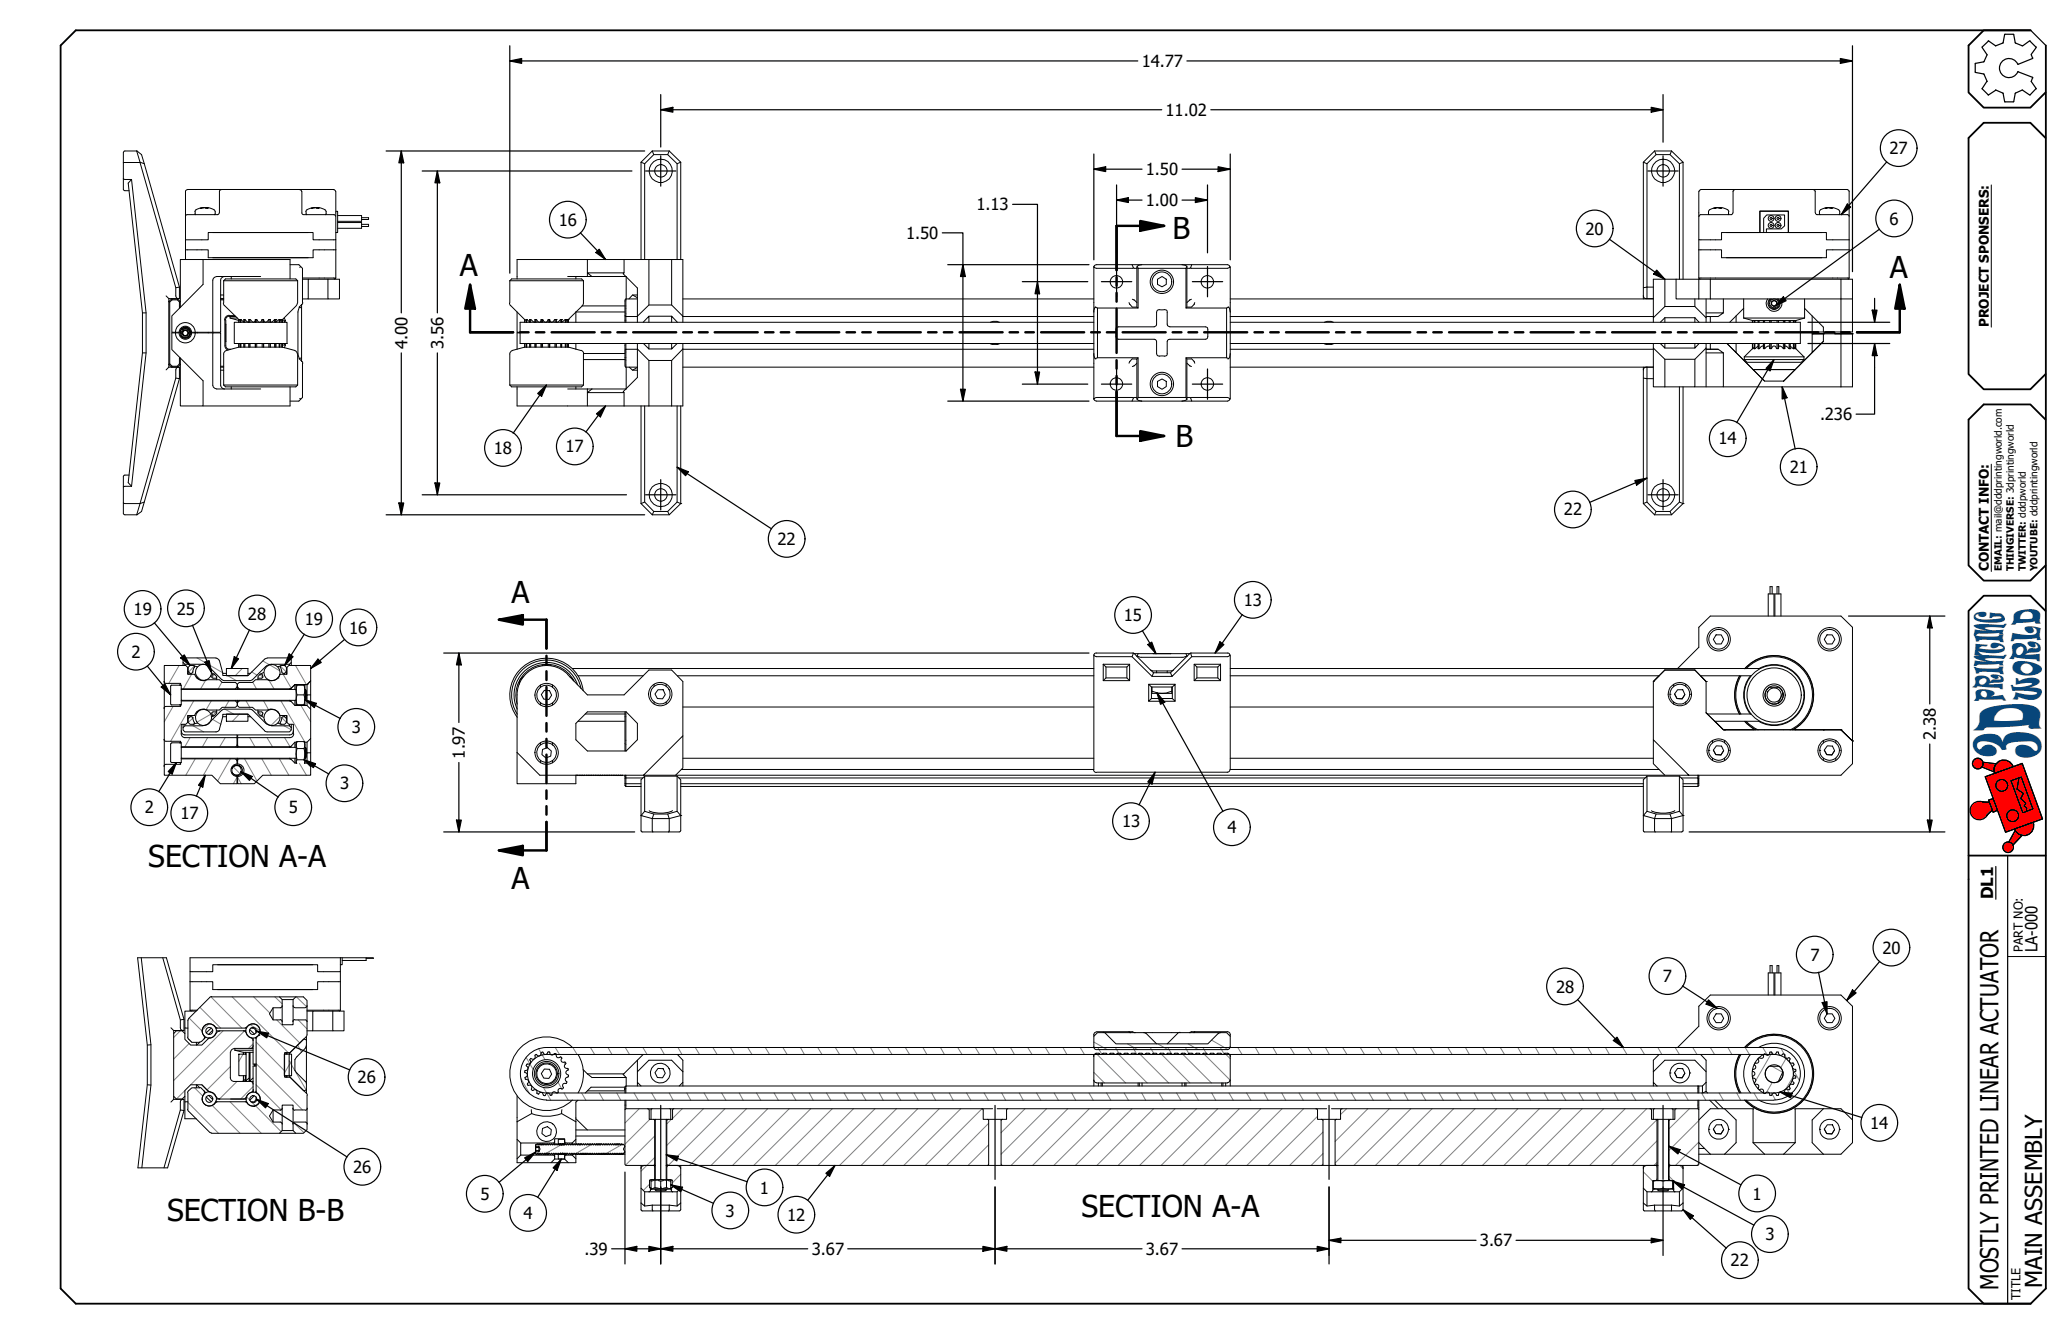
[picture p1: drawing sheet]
<svg xmlns="http://www.w3.org/2000/svg" width="432mm" height="279mm" viewBox="0 0 432 279" stroke-linecap="round" stroke-linejoin="round" font-family="sans-serif">
<defs><g id="words">
<text font-size="17.7" fill="#07467a" x="427.2" y="158.7" transform="rotate(-90 427.2 158.7)">3D</text>
<g font-size="7.7" fill="#07467a">
<text x="419.6" y="146.7" transform="rotate(-90 419.6 146.7)">PRINTING</text>
<text x="427.4" y="146.8" transform="rotate(-90 427.4 146.8)">WORLD</text>
</g>
<g font-size="6.3">
<text x="245.7" y="50.1">B</text>
<text x="96.3" y="57.8">A</text>
<text x="395.9" y="58.2">A</text>
<text x="246.3" y="93.7">B</text>
<text x="107.2" y="126.3">A</text>
<text x="31.1" y="181.5">SECTION A-A</text>
<text x="107.2" y="186.2">A</text>
<text x="35" y="255.8">SECTION B-B</text>
<text x="226.6" y="255">SECTION A-A</text>
</g>
<text font-size="5.2" x="418.7" y="270.1" transform="rotate(-90 418.7 270.1)">MOSTLY PRINTED LINEAR ACTUATOR</text>
<text font-size="4.9" x="427.9" y="269.8" transform="rotate(-90 427.9 269.8)">MAIN ASSEMBLY</text>
<g font-size="3.5">
<text x="239.2" y="14">14.77</text>
<text x="244.2" y="24.3">11.02</text>
<text x="395.9" y="32.3">27</text>
<text x="240" y="36.7">1.50</text>
<text x="117.1" y="47.2">16</text>
<text x="204.6" y="44.1">1.13</text>
<text x="240" y="43.2">1.00</text>
<text x="395.9" y="47.1">6</text>
<text x="189.9" y="50">1.50</text>
<text x="332.2" y="49.1">20</text>
<text x="85.3" y="73.1" transform="rotate(-90 85.3 73.1)">4.00</text>
<text x="92.9" y="73.1" transform="rotate(-90 92.9 73.1)">3.56</text>
<text x="381.3" y="88">.236</text>
<text x="103.4" y="95.1">18</text>
<text x="118.5" y="94.7">17</text>
<text x="360" y="93">14</text>
<text x="375" y="99.1">21</text>
<text x="327.7" y="107.9">22</text>
<text x="162.9" y="114.1">22</text>
<text x="28" y="128.8">19</text>
<text x="37" y="128.7">25</text>
<text x="51.9" y="129.8">28</text>
<text x="63.9" y="130.9">19</text>
<text x="235.5" y="130.1">15</text>
<text x="260.6" y="126.9">13</text>
<text x="27.6" y="137.8">2</text>
<text x="73.2" y="132.7">16</text>
<text x="73.7" y="153.5">3</text>
<text x="405.6" y="155.1" transform="rotate(-90 405.6 155.1)">2.38</text>
<text x="97.4" y="158.9" transform="rotate(-90 97.4 158.9)">1.97</text>
<text x="71.2" y="165.4">3</text>
<text x="30.4" y="170.4">2</text>
<text x="37.8" y="171.6">17</text>
<text x="60.5" y="170.4">5</text>
<text x="235.1" y="173.3">13</text>
<text x="257.2" y="174.5">4</text>
<text x="417.6" y="188.3" transform="rotate(-90 417.6 188.3)">DL1</text>
<text x="379.3" y="201.2">7</text>
<text x="394.4" y="199.8">20</text>
<text x="426.9" y="199.4" transform="rotate(-90 426.9 199.4)">LA-000</text>
<text x="326" y="207.9">28</text>
<text x="348.4" y="205.7">7</text>
<text x="74.9" y="226.9">26</text>
<text x="391.8" y="236.5">14</text>
<text x="74" y="245.7">26</text>
<text x="100.6" y="251.3">5</text>
<text x="159.2" y="250">1</text>
<text x="367.2" y="251.3">1</text>
<text x="109.7" y="255.3">4</text>
<text x="152" y="254.8">3</text>
<text x="164.9" y="255.7">12</text>
<text x="122.4" y="262.8">.39</text>
<text x="170.1" y="262.8">3.67</text>
<text x="240" y="262.8">3.67</text>
<text x="310.1" y="261">3.67</text>
<text x="369.9" y="259.7">3</text>
<text x="362.6" y="265.2">22</text>
</g>
<g font-size="2.8">
<text x="416.7" y="68.5" transform="rotate(-90 416.7 68.5)">PROJECT SPONSERS:</text>
<text x="416.7" y="119.7" transform="rotate(-90 416.7 119.7)">CONTACT INFO:</text>
</g>
<g font-size="2.6">
<text x="423.8" y="199.4" transform="rotate(-90 423.8 199.4)">PART NO:</text>
<text x="423.3" y="272.3" transform="rotate(-90 423.3 272.3)">TITLE</text>
</g>
<g font-size="2.1">
<text x="419.4" y="119.7" transform="rotate(-90 419.4 119.7)">EMAIL: mail@dddprintingworld.com</text>
<text x="421.9" y="119.7" transform="rotate(-90 421.9 119.7)">THINGIVERSE: 3dprintingworld</text>
<text x="424.4" y="119.7" transform="rotate(-90 424.4 119.7)">TWITTER: dddpworld</text>
<text x="426.9" y="119.7" transform="rotate(-90 426.9 119.7)">YOUTUBE: dddprintingworld</text>
</g>
</g></defs>
<!-- layer: Hatch (ANSI) -->
<g fill="none" stroke="#808080" stroke-width=".21">
<path d="M37.5 139.4l-2.1 3.7M40.7 139.5l-1.1 1.2M41.3 137.8l5.4 3.1M55.1 138.4l1.3 .8M56.5 139.3l2 1.2M58.7 139.5l1.2 1.2M60.3 137.8l.7 .4M61.9 139.4l2.3 4M36.3 148l-1.9 3.2M39.8 154.5l-1.1 1.9M40.1 141.2l-1.7 3.1M40.4 152l2.3 1.3"/>
<path d="M40.4 150.4l-1 .9M40.6 146.8l-4.8 8.5M40.9 158.9l-2 3.5M41 141.4l1.1 1M43.1 142.4l-1.1 1.9M43.5 154.5l-1.1 1.9M44.1 149.6l-2.8 1.7M44.3 146.8l-1.1 1.9M44.6 150.7l1.7 1M44.6 158.9l-2 3.5M45 141.3l-.6 .6M45.3 149.1l-.7 .7"/>
<path d="M46.5 142.9l-.8 1.4M47.1 148.5l1.9 1.1M47.2 154.5l-1.2 1.9M47.6 141.5l1.9 1.1M47.9 146.8l-.7 1.3M48.3 158.9l-2.7 4.7M49.4 144.2l.3-.5 .3 .5M50.2 149.5l-1.5 1.6M50.7 140l-1.4 1.5M51.2 158.9l2.6 4.7M51.6 146.8l.7 1.3M52.3 154.5l1.1 1.9"/>
<path d="M52.7 140.7l1.1 .7M53 142.9l.7 1.4M54.1 149.1l.8 .7M54.5 141.3l.6 .6M54.9 158.9l1.9 3.5M55.2 146.8l1.1 1.9M55.9 154.5l1.2 1.9M56.3 142.4l1.1 1.9M58.5 158.9l2 3.5M58.6 150.1l-1.8 1.8M58.9 146.8l5 8.6M59.1 150.3l.9 1"/>
<path d="M59.3 141.2l1.7 2.9M59.5 152l1.5 .8M59.6 154.5l1.2 1.9M62.7 159.9l1.5 2.5M63.1 147.8l2 3.4M36.6 160.1l-1.4 2.3M48.9 160.7l1.4 1.4M49.7 162.8l-.8 1.3M49.8 162.8l.7 1.3M37.8 215.9l-1.4 1.4M39.5 217.6l.7 .7M39.6 218.6l-3.2 3.2"/>
<path d="M39.6 213.2l2.8 2.8M41.9 211l4.3 4.3M43.7 214.5l-1.3 1.3M44.2 208.8l6.5 6.5M46.7 215.9l-10.3 10.4M48.6 208.8l11.8 11.7M51.2 216l-11.3 11.2M52.4 214.6l2.1 1.2M53 218.6l-.9 1M53.1 208.8l3.4 3.4M53.7 218.2l5.9 6.1M57.6 208.8l1.5 1.4"/>
<path d="M58 213.6l4.8 4.8M62.1 208.8l2.2 2.1M62.4 218.9l.8 1.4M62.5 213.6l1.8 1.9M112.8 219.6l1.4 2.3M116.3 219.4l.9 1.5M120 219.4l.9 1.5M123.7 219.4l.9 1.5M127.4 219.4l.8 1.5M131 219.4l.9 1.5M134.7 219.4l.9 1.5M138.4 219.4l.8 1.5"/>
<path d="M142 219.4l.9 1.5M145.7 219.4l.9 1.5M149.4 219.4l.8 1.5M153 219.4l.9 1.5M156.7 219.4l.8 1.5M160.3 219.4l.9 1.5M164 219.4l.9 1.5M167.7 219.4l.8 1.5M171.3 219.4l.9 1.5M175 219.4l.9 1.5M178.7 219.4l.9 1.5M182.4 219.4l.8 1.5"/>
<path d="M186 219.4l.9 1.5M189.7 219.4l.9 1.5M193.4 219.4l.8 1.5M197 219.4l.9 1.5M200.7 219.4l.8 1.5M204.3 219.4l.9 1.5M208 219.4l.9 1.5M211.7 219.4l.8 1.5M215.3 219.4l.9 1.5M219 219.4l.9 1.5M222.7 219.4l.8 1.5M226.3 219.4l.9 1.5"/>
<path d="M229.2 218.2l2.8 1.6M230 219.4l.9 1.5M233.7 219.4l.9 1.5M236.2 218.6l2.1 1.2M237.4 219.4l.8 1.5M241 219.4l.9 1.5M242.6 218.6l2.1 1.2M244.7 219.4l.9 1.5M248.3 219.4l.9 1.5M248.9 218.6l2.1 1.2M252 219.4l.9 1.5M253.9 217.9l3.4 1.9"/>
<path d="M255.7 219.4l.8 1.5M259.3 219.4l.9 1.5M263 219.4l.8 1.5M266.7 219.4l.8 1.5M270.3 219.4l.9 1.5M274 219.4l.9 1.5M277.7 219.4l.8 1.5M281.3 219.4l.9 1.5M285 219.4l.9 1.5M288.7 219.4l.9 1.5M292.4 219.4l.8 1.5M296 219.4l.9 1.5"/>
<path d="M299.7 219.4l.8 1.5M303.3 219.4l.9 1.5M307 219.4l.8 1.5M310.6 219.4l.9 1.5M314.3 219.4l.9 1.5M318 219.4l.8 1.5M321.7 219.4l.8 1.5M325.3 219.4l.9 1.5M329 219.4l.9 1.5M332.7 219.4l.8 1.5M336.4 219.4l.8 1.5M340 219.4l.9 1.5"/>
<path d="M343.7 219.4l.9 1.5M347.3 219.4l.9 1.5M351 219.4l.9 1.5M354.6 219.4l.9 1.5M358.3 219.4l.9 1.5M362 219.4l.8 1.5M365.6 219.4l.9 1.5M369.3 219.4l.9 1.5M373.1 219.6l1.5 2.6M38.7 228.4l-1.7 1.8M39.4 230.9l6.4 6.5M40.8 227.8l1.7 1.8"/>
<path d="M44.4 231.5l5.9 5.9M45.3 230.5l-.4 .7M48.2 230.8l6.5 6.6M48.3 223.4l-4.9 4.9M49.7 226.5l-3.7 3.7M50.9 220.8l-.9 1.5M51.7 229.7l.7 .8M52.8 230.9l6.1 6.1M53 227.6l-2.6 2.6M53.7 227.2l5.2 5.2M53.7 222.8l9.7 9.7M60.6 222.2l3.5 6.1"/>
<path d="M61.1 222.2l-1.5 2.6M61.5 235.1l2.2 2.1M109.2 225.9l1.7 3.1M110.2 221.5l.9 1.4M111 222.8l.7 1.2M112.6 224.3l-.3 .1M113.9 227.8l.7 1.2M114.4 226.9l-.4 .2M114.6 228.9l.8 1.5M115.2 222.8l-.2 .1M116.6 225.6l-.2 .1M116.9 226.6l.8 1.4"/>
<path d="M117.5 239.8l-3.1 1.8M117.6 221.5l.1 .2M117.8 239.6h-.1M118.2 228.9l.9 1.5M118.2 222.5l.2 .4M118.3 239.5l-.1 .1M118.9 223.8l.1 .2M121.9 228.9l.8 1.5M123.9 239.7l-3.4 2M124.2 239.6h-.1M125.5 228.9l.9 1.5M129.2 228.9l.8 1.5"/>
<path d="M130.3 239.7l-3.4 2M132.8 228.9l.9 1.5M133.9 232.2l-3 3M136.1 234.4l-5.2 5.2M136.5 228.9l.9 1.5M137.2 237.9l-6.1 6.1M140.2 228.9l.8 1.5M140.7 234.4l-1 1M142.9 232.2l-2 2.1M143.9 228.9l.8 1.5M147.4 232.2l-7.7 7.7M147.5 228.9l.9 1.5"/>
<path d="M151.2 228.9l.9 1.5M151.9 232.2l-11.9 11.9M154.9 228.9l.8 1.5M156.4 232.2l-11.9 11.9M158.5 228.9l.9 1.5M160.8 232.2l-11.8 11.9M162.2 228.9l.9 1.5M165.4 232.2l-11.9 11.9M165.9 228.9l.9 1.5M169.5 228.9l.9 1.5M169.9 232.2l-12 11.9M173.2 228.9l.9 1.5"/>
<path d="M174.4 232.2l-12 11.9M176.8 228.9l.9 1.5M178.8 232.2l-11.9 11.9M180.5 228.9l.9 1.5M183.3 232.2l-11.9 11.9M184.2 228.9l.8 1.5M187.8 232.2l-11.9 11.9M187.8 228.9l.9 1.5M191.5 228.9l.9 1.5M192.3 232.2l-11.9 11.9M195.2 228.9l.8 1.5M196.8 232.2l-11.9 11.9"/>
<path d="M198.9 228.9l.8 1.5M201.3 232.2l-11.9 11.9M202.5 228.9l.9 1.5M205.7 232.2l-11.8 11.9M206.2 228.9l.9 1.5M207.1 239.8l-4.3 4.3M207.1 235.3l-8.7 8.8M209.9 228.9l.8 1.5M213.6 228.9l.8 1.5M214.8 232.2l-5.1 5M217.2 228.9l.9 1.5M219.3 232.2l-9.6 9.5"/>
<path d="M220.9 228.9l.8 1.5M223.7 232.2l-11.9 11.9M224.5 228.9l.9 1.5M228.2 228.9l.8 1.5M228.2 232.2l-11.9 11.9M229.2 224.6l2.2 2.2M229.6 220.6l6.2 6.2M231.8 228.9l.9 1.5M232.7 232.2l-11.9 11.9M234.1 220.6l6.2 6.2M235.5 228.9l.9 1.5M237.2 232.2l-11.9 11.9"/>
<path d="M238.6 220.6l6.3 6.2M239.2 228.9l.8 1.5M241.7 232.2l-11.9 11.9M242.8 228.9l.9 1.5M243.1 220.6l6.2 6.2M246.2 232.2l-11.9 11.9M246.5 228.9l.9 1.5M247.6 220.6l6.2 6.2M250.2 228.9l.9 1.5M250.7 232.2l-11.9 11.9M252.1 220.6l5.6 5.7M253.9 228.9l.8 1.5"/>
<path d="M255.1 232.2l-11.8 11.9M256.6 220.6l1.1 1.1M257.5 228.9l.9 1.5M259.7 232.2l-11.9 11.9M261.2 228.9l.9 1.5M264.2 232.2l-12 11.9M264.9 228.9l.8 1.5M268.5 228.9l.9 1.5M268.6 232.2l-11.9 11.9M272.2 228.9l.8 1.5M273.1 232.2l-11.9 11.9M275.8 228.9l.9 1.5"/>
<path d="M276 233.8l-10.3 10.3M277.2 237.1l-7 7M279.5 228.9l.9 1.5M282.1 232.2l-1.2 1.2M283.1 228.9l.9 1.5M286.6 232.2l-6.9 6.9M286.8 228.9l.9 1.5M290.5 228.9l.9 1.5M291.1 232.2l-11.4 11.4M294.2 228.9l.8 1.5M295.6 232.2l-11.9 11.9M297.8 228.9l.9 1.5"/>
<path d="M300 232.2l-11.8 11.9M301.5 228.9l.9 1.5M304.5 232.2l-11.8 11.9M305.2 228.9l.9 1.5M308.9 228.9l.8 1.5M309.1 232.2l-12 11.9M312.5 228.9l.9 1.5M313.6 232.2l-12 11.9M316.2 228.9l.9 1.5M318 232.2l-11.9 11.9M319.8 228.9l.9 1.5M322.5 232.2l-11.9 11.9"/>
<path d="M323.5 228.9l.9 1.5M327 232.2l-11.9 11.9M327.2 228.9l.8 1.5M330.8 228.9l.9 1.5M331.5 232.2l-11.9 11.9M334.5 228.9l.8 1.5M336 232.2l-11.9 11.9M338.2 228.9l.8 1.5M340.5 232.2l-12 11.9M341.8 228.9l.9 1.5M345 232.2l-11.9 11.9M345.5 228.9l.9 1.5"/>
<path d="M347.1 234.6l-9.5 9.5M347.2 239l-5.2 5.1M349.2 228.9l.8 1.5M352.8 228.9l.9 1.5M353.9 232.2l-4.2 4.2M355.9 234.7l-6.2 6.2M355.9 239.2l-4.9 4.9M356.5 228.9l.9 1.5M360.2 228.9l.9 1.5M363.9 228.9l.8 1.5M367.5 228.9l.9 1.5M367.7 226.7l-.2 .2"/>
<path d="M371 223.2l2.5 1.4M371.2 228.9l.8 1.5M371.2 220.5l-3.3 5.8M371.3 226.8l-1.2 1.9M373.9 228.6l-.3 .4M374.2 221.7l-1.1 1.9M374.3 228l.7 1.2M375.5 223.8l1.5 2.5M375.9 225.2l-1.8 2.9M114.4 241.6l-.2 .1M117 241.7v.1M136.1 248l-1.4 1.4"/>
<path d="M137.2 242.4l-2.9 2.9M137.2 246.9l-.2 .2M140 244.1l-.3 .2M142.6 245.9l-1.8 1.9M277.2 241.6l-2.5 2.5M344.3 245.4l2 2M347.2 243.5l-.7 .6M349.7 246.4l.9 .9M350.6 247.3l1.8 1.7M351.9 244.1l.7 .7M355.9 243.6l-.4 .5"/>
</g>
<!-- layer: Visible (ANSI) -->
<g fill="none" stroke="#000" stroke-width=".21">
<path d="M25.8 37.5l1.8 .1M27.1 39.9h-.9l-.4-.2v-7.8l.4-.3h2.5l1 .8 7.9 27.7M27.6 37.6l3 27.9v8.4l-3 28M27.6 37.6l-.7 .8 2.9 27.1v8.4l-2.9 27.2 .7 .8M28.6 31.6l.7 2.4M29.3 34l-3.5 .1M29.3 34l7.5 26.3 .1 1.9 .2 .3h.3M29.3 34l.9 .3M39.2 39.8l-.3 .3M39.2 39.7h30.8M46.3 39.8l-.3 .3M62.8 39.8l.4 .3"/>
<path d="M69.9 39.8l.4 .3M134.3 34l.8 .3M135.1 34.3l1.9-1.9h2.9l2 1.9v20.1M135.1 34.3v20.1M136.7 31.6h3.5M136.7 31.6l-2.4 2.4v20.4M136.7 31.6l.3 .8M140.2 31.6l2.4 2.4v20.4M140.2 31.6l-.3 .8M142.6 34l-.7 .3M344.3 34l.8 .3M345.1 34.3l1.9-1.9h2.9l2 1.9v24.2"/>
<path d="M345.1 34.3v28.2M346.6 31.6l-2.3 2.4v28M346.6 31.6h3.6M346.6 31.6l.4 .8M350.2 31.6l2.4 2.4v24.5M350.2 31.6l-.3 .8M352.6 34l-.7 .3M356.3 39.7h30.8M356.3 39.8l-.3 .3M363.4 39.8l-.3 .3M380 39.8l.3 .3M387.1 39.8l.3 .3"/>
<path d="M38.9 40.1v10.1M38.9 52.3h4.7v1.7h22v-1.7h4.8M38.9 50.2v4.2M40.8 44.8l.2 .2M40.9 44.3v.5M42.2 43.5l-1.1 .4-.3 .5M42.5 43.5l-.5 .1 .7-.1 .9 .1h-.2M42.5 43.5h.1M42.5 54.4h18.3v4M43 43.5h.7M43.1 43.5v.1M43.2 43.5v.1"/>
<path d="M43.7 43.5l1.1 .4 .3 .5M44.6 48.7h20M45.1 44.3v.5M45.1 44.8l-.2 .2M45.9 44.6l-.3 .4h-6.4h-.2l-.1 .3M46 40.1v4.5M46.9 58.8h15.5M46.9 58.8l.3-.4h14.8l.4 .4M46.9 58.8v4.6M47.1 57.9a.88 .88 0 0 0-.9 .8v10.9h-1.6v-10.9l.1-.4 .7-.4h9.2M48.5 57.9v.5M60.8 55.4h1.8l.4 .4"/>
<path d="M62.4 58.8v4.6M62.8 56l.2-.2 .4 .4v7.2M63.2 44.6l.4 .4M63.2 40.1v4.5M63.4 58.2h7l-.3 .3M63.4 58.5h1.2M63.6 45h6.4M64.1 44.8l.2 .2M64.1 44.3v.5M65.5 43.5l-1.2 .4-.2 .5M65.7 43.5l-.5 .1 .7-.1 1 .1h-.3M65.7 43.5h.1"/>
<path d="M65.8 43.5h.1M66.2 43.5h.7M66.3 43.5v.1M66.5 43.5v.1M66.9 43.5l1.2 .4 .2 .5M68.3 44.3v.5M68.3 44.8l-.1 .2M68.7 58.5h-4.1v4.1h-1.2M68.7 58.5h2.4v4.1h-2.4zM69.9 45l.4 .3M70.4 40.1v10.1h-4.8v-1.5h-22v1.5h-4.7M70.4 44.3h.3v4.4h-.3"/>
<path d="M70.4 50.2v8M70.7 45.1h5.1v1.3h-5.1M70.7 46.6h5.1v1.2h-5.1M75.8 45.6h1.4v.4h-1.4M75.8 47h1.4v.4h-1.4M106.8 58.8h15.4M106.8 58.8l.4-.4h14.7l.3 .4M106.8 58.8v4.6M120.6 57.9v.5M122.2 58.8v4.6M123.1 54.4h-14.8v4M123.1 57.9h8.1v4.7"/>
<path d="M124 57.9l-.9-.7h7.6l-.1 .1 2.9 3v5.9M130.7 54.4h-7.6v3.5h-4.2M130.7 54.4v2.8M130.7 54.4h5.3M140.7 54.4v9.5l2.4 2.3M140.7 54.4h-4.7v9.5l-2.5 2.3v1.3M140.7 54.4h2.4v13.1M237.2 55.4l.3 .7M238.2 56.2h-8.5l-.5-.4v27.8l.5-.4h8.5M238.3 55.8l.1 .4M239.2 55.4h-9.5l-.5 .4M239.2 55.4a.94 .94 0 0 0-1 .6v8.3"/>
<path d="M239.2 55.4h8.4M242.5 58.5l1-.6 .8 .6v1.1l-.8 .5-1-.5zM247.6 55.4h9.6l.5 .4M247.6 55.4l1.1 .4v8.5M248.7 56.2h8.5l.5-.4v18.3M248.7 55.8l-.2 .4M249.7 55.4l-.3 .7M348.8 58.5v5.7l-2.4 2.3v-8h41.7v11h-8.4v-3.3M351.2 58.5v4.1h4.7M355.9 40.1v10.1h4.8v-1.5h8v-4.5h6v4.5h8v1.5h4.7M355.9 52.3h4.8v1.7h22v-1.7h4.7M355.9 50.2v8"/>
<path d="M355.9 58.5v4.1M355.9 58.2h31.5M355.9 58.2l.3 .3M357.9 44.3v.5M357.9 44.8l.2 .2M358.3 58.5v4.1M359.3 43.5l-1.1 .4-.3 .5M359.7 43.5l-.7 .1 .8-.1 .9 .1h-.2M359.7 43.5h.1M360 43.5h.8M360.2 43.5v.1M360.4 43.5v.1"/>
<path d="M360.8 43.5l1.2 .4 .2 .5M361.7 48.7h7M362.1 44.3v.5M362.2 44.8l-.2 .2M362.7 45h-6.4l-.3 .3M363 44.6l-.3 .4M363.1 40.1v4.5M368.7 44.3h5.9v4.4h-4.5v-.8h3.1l.7-.6v-2.3h-3.8l-.6 .7v3h-.8zM369.5 48.7h.6M374.6 48.7h7.1M380.3 40.1v4.5M380.4 44.6l.3 .4"/>
<path d="M380.7 45h6.4M381.2 44.8l.1 .2M381.2 44.3v.5M382.6 43.5l-1.2 .4-.2 .5M382.8 43.5l-.5 .1 .7-.1 .9 .1h-.2M382.8 43.5h.1M382.9 43.5h.1M383.3 43.5h.7M383.4 43.5v.1M383.6 43.5v.1M384.1 43.5l1.1 .4 .2 .5M385.4 44.8l-.1 .2"/>
<path d="M385.4 44.3v.5M385.7 58.5v11M387.1 45l.3 .3M387.4 40.1v10.1M387.4 50.2v8M387.4 58.2l-.2 .3M29.8 73.9h.8M29.8 65.5h.8M34.8 62l.6 .5M35.4 63.2l.5-.6h1.3l.6 .6h-.2v1.3l.1-.1M35.4 63.2h.2v13l-.2 .1 .5 .6h1.3M35.4 76.9h2.2v2.4l-.8-.1"/>
<path d="M35.4 63.2v13.7M35.4 76.9l-.6 .6M35.6 76.2l.5 .5M35.9 62.6l.2 .2h1M36.1 62.8l-.5 .4M36.8 69.6a2.07 2.07 0 0 0 2 2.2 2.07 2.07 0 0 0 2.1-2.2M36.8 69.6a2.06 2.06 0 0 1 2-2 2.06 2.06 0 0 1 2.1 2M36.8 69.6v.1M37.1 76.7h-1l-.2 .2M37.2 62.6l-.1 .2 .5 .4M37.4 76.9l-.3 .1-.2 .2-.1 2-7.5 26.3M37.4 62.5h-2v.7"/>
<path d="M37.5 69.7h-1.5v3.5l6.5 6.6v5.2h-4.7v-10M37.5 69.8a1.3 1.3 0 0 0 1.3 1.3 1.3 1.3 0 0 0 1.3-1.3M37.6 76.2l-.5 .5 .1 .2M37.6 79.3l-7.9 27.8-1.1 .7 .7-2.3M37.6 60.1v2.4h-.2M37.6 64.5h.1M37.6 60.1l-.8 .2M37.7 74.9l-.1 .1M37.8 69.5l.1 .8M37.8 75.1l-.2-.1v1.2l.2 .1-.6 .6M37.8 64.3v-9.9h4.7v5.2l-6.5 6.6v3.4h1.5a1.3 1.3 0 0 1 1.3-1.3 1.3 1.3 0 0 1 1.3 1.3M38.1 68.8l-.4 .9"/>
<path d="M38.2 69.1a.93 .93 0 0 1 1.4 .2 .93 .93 0 0 1-.5 1.3 .93 .93 0 0 1-1.2-.7l-.1-.2a.88 .88 0 0 1 1.1-1.1 1.11 1.11 0 0 1 .8 1.8 1.11 1.11 0 0 1-1.9-.1M38.2 69.1l-.2 .8M38.3 69a1.01 1.01 0 0 1 1.3 .3 1.01 1.01 0 0 1-.2 1.4 1.01 1.01 0 0 1-1.4-.2l-.2-.2M38.5 69.2h.6l.4 .5-.4 .6h-.6l-.3-.6zM38.8 68.5a.9 .9 0 0 1 1 .8M38.8 68.5l-.7 .3M38.8 68.5a1.11 1.11 0 0 1 1.1 1.2M39 68.6l-1 .2M40.1 69.7h4.5M40.1 69.6h4.5M40.9 69.6v.1M41.3 69.6v.1"/>
<path d="M43.6 69.6v.1M46.2 62.6h.7M46.2 76.9h.7M46.2 62.5h.7M46.2 76.7h.7M46.2 62.8h.7M46.2 77.5h.7M46.2 61.8h.7M46.8 63.5l.2 .5 3 2.9M46.9 74.2v6.4M47.1 67.1v5.3M47.1 72.4a.92 .92 0 0 0 .7 .9"/>
<path d="M47.3 67.9h.1M47.3 71.5v.1M47.3 67.1v5.3M47.3 72.4a.73 .73 0 0 0 .7 .8M47.4 73.4l-.4 .3-.1 .4M47.4 73.4l2.6-.7h9.2l2.6 .7M48 66.2a.79 .79 0 0 0-.8 .8M48 66a.98 .98 0 0 0-.9 1M48.1 66.3h1.3M48.1 73.2h.2M48.1 66.1h1.1M48.2 66.3v.3l1.8 .5"/>
<path d="M48.2 66.6h1.5M49.1 67.5h11v4.4h-11zM50 66.9h.1M50 66.9l.4 .3M50 66.9v.6M50 71.9v.8M50.4 66.9h.1M50.4 66.9v.6M50.4 71.9v.8M50.5 66.9l.6 .5M50.5 66.9v.6M50.5 71.9v.8"/>
<path d="M51.1 66.9h.1M51.1 66.9h.2M51.1 66.9v.6M51.1 71.9v.8M51.3 66.9l.6 .5h.2M51.3 66.9v.6M51.3 71.9v.8M52.1 71.9v.8M52.2 66.9v.6M52.2 71.9v.8M52.4 66.9l.7 .6 .4-.3M52.4 66.9h-.3v.6"/>
<path d="M52.4 66.9v.6M52.4 71.9v.8M53.5 71.9v.8M53.5 66.9h.3M53.5 66.9v.6M53.8 66.9l.6 .6 .3-.2 .2-.4M53.8 66.9v.6M53.8 71.9v.8M54.9 66.9h.3M54.9 66.9v.6M54.9 71.9v.8M55.2 66.9v.6"/>
<path d="M55.2 71.9v.8M56.3 66.9l-.7 .6-.4-.4M56.3 66.9h.3v.6M56.3 66.9v.6M56.3 71.9v.8M56.6 66.9v.6M56.6 71.9v.8M57.5 66.9l-.5 .5h-.4M57.5 66.9h.3M57.5 66.9v.6M57.5 71.9v.8M57.8 66.9h.1"/>
<path d="M57.8 66.9v.6M57.8 71.9v.8M58.5 66.9l-.7 .5M58.5 66.9h.1M58.5 66.9v.6M58.5 71.9v.8M58.6 66.9h.1M58.6 66.9v.6M58.6 71.9v.8M59.1 66.9l-.5 .4M59.1 66.9h.1M59.1 66.9v.6"/>
<path d="M59.1 71.9v.8M59.2 72.3h.6M59.2 66.9v.6M59.2 71.9v.8M59.6 66.6l.2 .6h-.6M59.6 67.2v.3M59.6 71.9v.4M59.7 72l.1 .3M59.8 72.3l-.2 .5M59.8 67.2l-.1 .2M61.8 73.4l.3 .3 .2 .4M62.1 64l-3 3"/>
<path d="M62.3 63.5l-.2 .5M62.4 74.2v6.4M62.7 75.1l.6 .6 .1 .4M62.7 64.3l-.3 1v8.8l.3 1M62.7 64.3l.5 .2M62.7 75.1v.1M63.2 63.8v11.9M63.2 74.9l-.5 .2M63.4 76.1v7.1l-.4 .4-.2-.2M63.4 63.3v.3l-.7 .7M64.6 62.6h4.1M106.7 63.5l.3 .5"/>
<path d="M106.8 74.2v6.4M107 64l2.9 2.9M107.3 73.4l-.3 .3-.2 .4M108.3 65.3v4.3h.7M109 69.7h-.7v3.5M109.9 72.7h5.2M109.9 66.9h.1M109.9 72.7l-2.6 .7M109.9 66.9v.6M109.9 71.9v.8M110 66.9l.3 .3M110 66.9v.6"/>
<path d="M110 71.9v.8M110.3 66.9h.1M110.3 66.9v.6M110.3 71.9v.8M110.4 66.9l.6 .5M110.4 66.9v.6M110.4 71.9v.8M111 66.9h.1M111 66.9h.2M111 66.9v.6M111 71.9v.8M111.2 66.9l.6 .5h.3"/>
<path d="M111.2 66.9v.6M111.2 71.9v.8M112.1 71.9v.8M112.1 66.9v.6M112.3 66.9l.5 .5 .3 .1 .2-.3M112.3 66.9h-.2v.6M112.3 66.9v.6M112.3 71.9v.8M113.3 71.9v.8M113.4 66.9h.3M113.4 66.9l-.1 .6M113.4 66.9v.6"/>
<path d="M113.4 71.9v.8M113.7 66.9l.2 .4a.48 .48 0 0 0 .8 0l.2-.4M113.7 66.9v.6M113.7 71.9v.8M114.9 66.9h.2M114.9 66.9v.6M114.9 71.9v.8M115.1 72.7h4l2.6 .7M115.1 66.9l.1 .6M115.1 66.9v.6M115.1 71.9v.8M115.2 71.9v.8"/>
<path d="M116.3 66.9l-.7 .6-.4-.4M116.3 66.9h.2M116.3 66.9v.6M116.3 71.9v.8M116.5 66.9h.1M116.5 66.9v.6M116.5 71.9v.8M117.5 66.9l-.6 .5h-.4M117.5 66.9h.2M117.5 66.9v.6M117.5 71.9v.8M117.7 66.9h.1"/>
<path d="M117.7 66.9v.6M117.7 71.9v.8M118.4 66.9l-.7 .5M118.4 66.9h.2M118.4 66.9v.6M118.4 71.9v.8M118.6 66.9h.1M118.6 66.9v.6M118.6 71.9v.8M119 66.9l-.4 .4M119 66.9h.1M119 66.9v.6"/>
<path d="M119 71.9v.8M119.1 66.9v.6M119.1 71.9v.8M120.6 71.9v1.3M121.7 73.4a.79 .79 0 0 1 .6 .7M121.9 64.1h9M122.2 63.5l-.2 .5-3 3M122.2 74.2v6.4M122.2 74h8.7M122.2 75.3h8.7M130.9 71.9v1.4M130.9 65.3h-10.3v2.2"/>
<path d="M131.1 71.9v1.3M131.1 73.2l-.2 .1v3.4l.2 .2M131.1 62.6a2.51 2.51 0 0 0-.2 2v1.5M131.1 73.2v3.7M131.1 73.2h2.4M131.1 76.9h2.4M131.2 76.9v4.6h-12.3M131.8 76.9l.7 .6h1M132.5 61.8l1 .6M133.5 62.6h-2.4v4.9M133.5 66.3h-2.4l-.2-.2v1.4M133.5 73.1l2.5 2.4v9.5"/>
<path d="M133.5 71.9v7.2l-2.9 2.9 .1 .2h-7.6l.9-.7M133.5 61.8h-1l-.7 .8M133.5 77l-1 .5M134.7 67.5l1.3-1.3v1.3M134.8 71.9l1.2 1.2v-1.2M136 73.1h4.7M136 75.5h4.7M136 66.2h4.7M136 63.9h4.7M140.7 71.9v1.2l1.2-1.2M140.7 67.5v-1.3l1.2 1.3M143.1 73.1l-2.4 2.4v9.5"/>
<path d="M143.1 71.9v13.1h-12.4M143.1 66.3h86.1M143.1 73.2h86.1M143.1 62.6h86.1M143.1 76.9h86.1M207.5 72l.5 .2M208 67.4l-.5 .1M208 72.1h.9M208 67.3h.9M208.9 67.4l.5 .1M209.4 72l-.5 .2M229.2 74.1l.2 1 .2 .1"/>
<path d="M229.2 67.5h-120.2v4.4h120.2M229.4 64.3l.5 .2M229.6 64.3h-.2l-.2 1M229.9 64.5h8.5v-8.3h10.1v8.3h8.5v10.4h-8.5v8.3h-10.1v-8.3h-8.5zM229.9 74.9l-.5 .2M236.5 63.4l.7 .9M237.2 75.1l-.7 1M237.2 62.7l.5 .2 .5 .5M237.3 75.2h.9v8.2a.94 .94 0 0 0 1 .6M237.3 64.3h.9l.2 .2M238.2 76.1l-.5 .5-.5 .2M238.4 74.9l-.2 .3"/>
<path d="M242.5 79.9l1-.5 .8 .5v1.1l-.8 .5-1-.5zM242.9 64.8a.54 .54 0 0 0-.6 .6v2.5v.3l-.5 .3h-7.4l-.5 .1-.1 .4v1.5l.3 .5 8 .1 .2 .5v2.4a.54 .54 0 0 0 .6 .6M242.9 64.9h1M242.9 74.6h1.1M244 64.8a.48 .48 0 0 1 .5 .6v2.5l.3 .4 .3 .2h7.4l.5 .1v.4v1.5l-.2 .5-8 .1-.3 .5v2.4a.48 .48 0 0 1-.5 .6M248.5 74.9l.2 .3v8.5l-1.1 .3M248.7 76.1l.9 .7M248.7 75.2h.9M249.6 64.3h-.9l-.2 .2M249.6 75.1l.6 .6 .1 .4M249.6 62.7l-.9 .7M250.3 63.4l-.1 .4-.6 .5"/>
<path d="M257 74.9l.4 .2M257.2 64.3a.89 .89 0 0 1 .5 1M257.4 64.3l-.4 .2M257.7 74.1v9.5M257.7 74.1a1.05 1.05 0 0 1-.5 1.1M257.7 66.3h88.7M257.7 73.2h88.7M257.7 62.6h88.7M257.7 76.9h88.7M257.7 67.5h119.5v4.4h-119.5M277.5 72l.5 .2M278 67.4l-.5 .1"/>
<path d="M278 72.1h.9M278 67.3h.9M278.9 67.4l.5 .1M279.4 72l-.5 .2M344.3 77.5v28M344.3 62l.3 .5h1.8M344.3 62v.6M344.3 76.9v.6M344.9 76.9l-.3 .1-.3 .5M345.1 76.9v2.4l-.8-.1M346.4 72.9v8.1h2.4M346.4 72.9l2.4 2.3v5.8"/>
<path d="M346.4 79.3h-1.3v25.9l1.9 1.9h2.9l2-1.9v-24.2M346.4 66.5v1M346.4 71.9v1M346.4 60.1l-2.1 .2M347.9 71.9l.9 1v-1M348.8 66.5l-.9 1M348.8 66.5v1M348.8 66.5h6.3M348.8 64.2h6.3M348.8 75.2h6.3M348.8 72.9h6.3M355.1 62.6v1.6l2.3 2.3"/>
<path d="M355.1 71.9v1l.9-1M355.1 66.5l.9 1M355.1 66.5v1M355.9 62.6h32.2M357.4 65.5h3.7l-1.1 .8h-2.6M357.4 72.9l-2.3 2.3v5.8h-6.3M357.4 62.6v4.9M357.4 71.9v9.1M358.3 66.3v1.2M358.3 71.9v1.3M360 73.2h-2.6h2.6l1.1 .7h-3.7M361.1 73.9v7.1h-6"/>
<path d="M361.1 62.6v2.9M363.7 71.9v2l-1.9-2 7.9 7.9M363.7 66.2v1.3M365.3 66.6l1.8 .5h6.5M365.3 64.6l-2.9 2.9M365.3 66.6h12.8M365.3 62.6v4M365.4 75.3l.6 .6h11.4l.6-.6M365.4 75.3h12.6M365.4 74.7h12.6M365.4 74.7v.6M367.2 73h.1"/>
<path d="M367.2 73l-1.8 1.7M367.2 67.1v.4M367.2 71.9v1.1M367.3 77.4h8.8l-2.4 2.4h-4zM367.3 77.4h.1M367.5 73h.1M367.5 72.7l-.3 .3M367.5 73h.2M367.5 67.1v.4M367.5 71.9v1.1M367.7 67.1v.4M367.7 71.9v1.1"/>
<path d="M368.4 73h.1M368.4 72.5l-.7 .5M368.4 73h.2M368.4 67.1v.4M368.4 71.9v1.1M368.6 67.1v.4M368.6 71.9v1.1M369.4 72.5a.85 .85 0 0 0-.8 .5M369.4 71.9l.1 1.1M369.4 67.1v.4M369.5 73h.2M369.5 67.1v.4"/>
<path d="M369.5 71.9v1.1M369.7 67.1v.4M369.7 71.9v1.1M370.3 62.6a1.66 1.66 0 0 0 1.4 2.6 1.66 1.66 0 0 0 1.4-2.6M370.8 72.8l-.2-.3a.86 .86 0 0 0-.9 .5M370.8 71.9v1.1M370.8 67.1v.4M370.8 62.6a1.28 1.28 0 0 0 0 1.8 1.28 1.28 0 0 0 1.8 0 1.28 1.28 0 0 0 0-1.8M370.8 73h.3M371.1 73l.6-.5h.2l.4 .5M371.1 67.1v.4M371.1 71.9v1.1"/>
<path d="M371.1 62.6a1.11 1.11 0 0 0-.2 1.7 1.11 1.11 0 0 0 1.6 0 1.11 1.11 0 0 0-.2-1.7M371.2 63.6v.3l.1 .1M371.3 63.1l-.1 .1v.2M371.5 63l.2-.1 .2 .1M371.5 64.1l.2 .1 .2-.1M372 63.1l.2 .1v.2M372.2 63.6v.3l-.2 .1M372.3 67.1v.4M372.3 71.9v1.1M372.3 73h.3M372.6 67.1v.4M372.6 71.9v1.1"/>
<path d="M372.6 72.8l.1-.3a.77 .77 0 0 1 .9 .5M373.6 73h.3M373.6 67.1v.4M373.6 71.9v1.1M373.9 67.1v.4M373.9 71.9v1.1M374 72.5h.1l.7 .5M374 71.9l-.1 1.1M374 67.1v.4M374.8 73h.2M374.8 67.1v.4M374.8 71.9v1.1"/>
<path d="M375 72.5l.7 .5M375 73h.1M375 67.1v.4M375 71.9v1.1M375.7 73h.2M375.7 67.1v.4M375.7 71.9v1.1M375.9 73h.1M375.9 72.7l.3 .3M375.9 67.1v.4M375.9 71.9v1.1M376.2 73h.1"/>
<path d="M376.2 67.1v.4M376.2 71.9v1.1M376.2 73l1.8 1.7M378 74.7v.6M378.1 66.6l-1.8 .5h-2.7M378.1 64.6l3.9 3.9v1M378.1 62.6v4M379.7 69.9h2.3h-2.3M379.7 69.9v4l2.3-2.4M379.7 69.9h.1M379.7 73.9l-3.6 3.5h-8.8M382 69.9v1.6"/>
<path d="M382 71.5l-8.3 8.3M382.2 69.5v.4h-.2M384.4 69.5v.4h1.3h-3.7M385.7 69.9v11.1M388.1 69.9h-2.4h2.4M388.1 69.9h.1M388.1 69.9v11.1h-27M27.1 99.5h-.9l-.4 .3v7.8l.4 .2h2.4M46.9 80.6l.3 .4h14.8l.4-.4M46.9 80.6h15.5M47.1 81.5a.88 .88 0 0 1-.9-.8v-11h-1.6v11l.1 .4 .7 .4h9.2M48.5 81v.5"/>
<path d="M60.8 81v4h-18.3M63 83.6l-.4 .4h-1.8M106.8 80.6l.4 .4h14.7l.3-.4M106.8 80.6h15.4M108.3 81v4h22.4M120.6 81v.5M123.1 81.5v3.5M130.7 82.2v2.8M134.3 85v20.5M135.1 85v20.2l1.9 1.9h2.9l2-1.9v-20.2M142.6 85v20.5M229.2 83.6l.5 .4h9.5"/>
<path d="M237.5 83.3l-.3 .7M238.4 83.2l-.1 .5M239.2 84h10.5M248.5 83.2l.2 .5M248.7 83.2h8.5l.5 .4-.5 .4h-7.5l-.3-.7M352.6 81v24.5M25.8 105.3l.4 .2h3.1M27.6 101.9l-1.8 .1M30.2 105.2l-.9 .3M134.3 105.5l2.4 2.3M135.1 105.2l-.8 .3M136.7 107.8h3.5"/>
<path d="M137 107.1l-.3 .7M141.9 105.2l.7 .3-2.4 2.3-.3-.7M142.6 105.5h.1M344.3 105.5l2.3 2.3M345.1 105.2l-.8 .3M346.6 107.8h3.6M347 107.1l-.4 .7M351.9 105.2l.7 .3-2.4 2.3-.3-.7M352.6 105.5h.1M38.4 138.7v.7M38.7 139.1v.3M40.6 139.4l.8 .3"/>
<path d="M40.7 139.8l-.3 .9M40.7 139.8l.1-.3-1-.1-.4 .4v.9M45.2 137.9l.5 .1 .2 .4M45.3 137.8h-6.6l-.3 .4v.5l.3 .4h3.8l.7 .2 .5 .3 2.8 2.8M55.4 138l-3.4 3.5h-5.3v-.5l-.7-2.6M56 137.9l-.5 .2M56 137.8h4.6l.4 .4v.5l-.4 .4M56.8 139.1h3.8M56.9 139.1l-1 .3-3 3M58.7 139.8v-.3l.3-.1h.6l.4 .4v.9l-.4 .3M58.8 139.8l.3 .9M58.9 139.4l-.7 .2"/>
<path d="M60.6 139.1v.3M61 138.7v.7M113.6 139.4a1.68 1.68 0 0 1 1.9 0M229.2 137.2l.5 .3h7.5l4.2 4.2h4.2M231.1 139.1h5.6v3.5h-5.6zM231.1 139.1l.6 .6h4.4M231.7 139.7v2.3M236.7 139.1l-.6 .6v2.3l.6 .6M237.5 136.8l-.3 .7M237.7 136.9l-.2-.1h-8l-.3 .4v24h-86.5M237.7 136.9h11.5M237.7 136.9l.5 .6"/>
<path d="M238.3 137.4l.6 .3h9.1l.7-.3M238.3 137.4l3.4 3.5M238.4 136.9l-.1 .5M241.6 136.9h.1M241.6 136.9h3.7M245.3 136.9h.1M248.5 136.9l.2 .5M248.7 137.4l-3.5 3.5M249.2 136.9l-.5 .6M249.4 136.8l.3 .7h7.5l.5-.3-.3-.4h-8l-.2 .1M249.7 137.5l-4.1 4.2-.4-.8M250.2 139.1h5.5v3.5h-5.5z"/>
<path d="M250.2 139.1l.6 .6v2.3M250.8 139.7h4.3M255.7 139.1l-.6 .6v2.3M257.7 137.2v24h89.9M359.5 133h1.1l.5 .9-.5 1h-1.1l-.5-1zM370.5 129v-4.6h1.2v4.6M370.8 124.4v-1.5h.5v1.5M371.9 129v-4.6h1.2v4.6M372.3 124.4v-1.5h.4v1.5M382.8 133h1.1l.5 .9-.5 1h-1.1l-.6-1zM34.4 154.8l.2 .4 .2 .1h3v.3M34.4 142.7l.2 .4h.2h3v.4"/>
<path d="M35.8 155.8v3.7l.2 .2M35.9 143.5h2.1v4.1h-2.1M35.9 155.6h2.1v4.1h-2.1M36 143.5l-.2 .2v3.7l.2 .2M36 155.6l-.2 .3M37.7 155.6h.1M37.7 147.6h.1M37.7 159.7l.1 .1M37.8 147.6v.4h-3h-.2l-.2 .4M37.8 159.7v.4h-3h-.2l-.2 .4M37.8 143.4l-.1 .1M38 153.7a.79 .79 0 0 0 .8 .8h10.9v2"/>
<path d="M38 146.8h11.3l.4 .4v.6l-.4 .3h-2.8l-.5 .6h-2.6M38 153a.77 .77 0 0 0 .7 .9h11v.6M38 158.9h11.3M38 144.4l.1 .1M38 156.5l.1 .1M38 158.8h24M38 144.4h24M38 146.7h24M38 156.5h24M38.1 146.6l-.1 .1M38.1 158.8h-.1M38.4 151.7v.7"/>
<path d="M38.7 151.7v.3M39.4 140.7l.4 .3h.3l.3-.3M39.4 140.7v.5M39.4 149.9v.6M39.8 150.1l-.4 .4v.8l.4 .4 1-.1-.4-1.2M39.8 150.1l.5 .1 .1 .2M39.8 141v.2M39.8 149.9v.2M40.8 141.2a1.9 1.9 0 0 0 2.6 1.2h2.6l.5 .5h2.8l.4 .4v.6l-.4 .4h-11.3M40.8 149.9h-1.5v1.4l-.4 .4h-.9v2M40.8 141.2h-1.5v-1.4l-.4-.4h-4.5v23h10l1.8 1.7h3.5v-1.5M41.2 149.1l.1 .1"/>
<path d="M41.3 141.9l-.1 .1M41.4 149v.1M41.4 151.4l-.8 .3M41.4 142.1h.1M42.5 152h-3.8l-.3 .4v.5l.3 .4h6.6l.4-.2 .3-.4M42.6 142.6h.2M42.8 148.5l-.2 .1M43.4 148.7a1.87 1.87 0 0 0-2.6 1.1M44.3 140.9l.5 .3M44.4 149.5v.2M44.4 141.4v.5l1 .1v-.3l-.4-.5h-.4l-.2 .2M44.8 149.9l-.5 .3"/>
<path d="M45.4 149.1h-.8l-.2 .1v.3M45.4 148.7v.7l-.4 .5h-.4l-.2-.2M45.4 142v.4M46.5 148.7l-3 3-1 .3M46.5 142.3l.5 .3h5.3M46.7 150.1h.7M46.7 141h.7M47.4 140h4.5v1.5h-4.5zM47.4 149.5h4.5v1.6h-4.5zM49.3 159l.4 .4M49.3 144.3v.1M49.3 146.7v.1"/>
<path d="M49.7 158.8v1.2M49.7 143.9v.5M49.7 146.7v.5M49.7 156v.2l-.4 .2h-11.3M49.8 156.1l.3 .3M49.8 158.8v1.2M50.1 158.9l-.3 .3M50.1 158.9l10.9 .1M50.1 144.3v.1M50.1 146.7v.1M51.9 150.1h.6M51.9 141h.6"/>
<path d="M52.3 148.5h-5.3l-.5 .2M52.4 148.5l.5 .2M52.9 142.3l-.5 .3M52.9 148.7l3 3 1 .3M54 142v.4M54 148.7v.4M54.6 149.9l.6 .3M55 141.4l.1 .5-1.1 .1v-.3l.5-.5h.3l.2 .2M55.1 149.5v-.3l-.3-.1h-.8v.3l.5 .5h.3l.2-.2M55.1 149.5l-.1 .2M55.2 140.8l-.6 .4M56 148.7a1.87 1.87 0 0 1 2.7 1.1l1.4 .1v1.4l.4 .4h1v2"/>
<path d="M56.7 142.6h.1M56.7 148.5l.1 .1M56.8 152h3.8l.4 .4M58.2 151.4l.7 .3M58.2 149.1h.1M58.2 142h.1M58.2 149.1v.1M58.7 141.2a1.87 1.87 0 0 1-2.7 1.1l-2.5 .1-.6 .5h-2.8l-.4 .4v.6l.4 .4h10.7l1-.9h2.5l.8-.8M58.7 141.2h1.4v-1.4l.4-.4h4.6v3.2M59 140.7l.3 .3h.3M59 150.4l.1-.2 .5-.1 .4 .4M59.1 150.4l-.3 .9"/>
<path d="M59.6 141v.2M59.6 149.9v.2M60 150.5v.8l-.4 .4-.8-.1-.1-.3M60 140.7v.5M60 149.9v.6M60.6 151.7v.3M60.7 154.5h-10.9v2M60.7 144.3v.1l1.1-1v1M60.7 158.9v-.1l.3 .2M60.7 146.8v-.1l.3 .2M61 146.9l.8 .9h2.5l.8 .7v6.2l-.8 .7h-.5M61 146.9l-10.9-.1-.4 .4v.6l.4 .3h2.8l.6 .6h2.5"/>
<path d="M61 159l.8 .8h.3M61 156.3l-10.9 .1M61 156.3l-.3 .2v-.1M61 152.4v.5l-.4 .4h-4.8l-3.8-3.7h-5.3v.5l-.7 2.6M61 151.7v.7M61.5 153a.77 .77 0 0 1-.8 .9h-10.9v.6M61.5 153.7a.79 .79 0 0 1-.8 .8M61.8 143.4h2.5M61.8 146.7v1.1M61.8 155.4v1.1M61.8 158.8v1M62 156a2.39 2.39 0 0 1 0 1.9l.2 1.2-.2 .5 .2 .3-.2-.2z"/>
<path d="M62 143.5h1.9v4.1h-1.9zM62.1 155.4h-.3l-.8 .9M62.2 155.3l-.2 .7v-.4zM62.2 143.5a2.8 2.8 0 0 0 0 2 2.97 2.97 0 0 0 0 2.1M62.2 145.5h1.5M62.2 159.1h1.5M62.2 156.8h1.5M62.2 155.3h1.5M63.7 155.3l.2 .3-.1 4.3 .1-.3-.2-.5a3.7 3.7 0 0 0 0-2.3 1.49 1.49 0 0 0 0-1.5zM63.7 143.5a2.8 2.8 0 0 1 0 2 2.97 2.97 0 0 1 0 2.1M63.8 159.8h.5l.8 .8M63.9 158.8h.1"/>
<path d="M63.9 144.4h.1M63.9 146.7h.1M63.9 156.5h.1M64 144.4l.2 .3v1.7l-.2 .3M64 156.5l.2 .3v1.8l-.2 .2M64 144.4v2.3M64 156.5v2.3M64.3 143.4h.1M64.3 155.4v2.3h-.1M65.1 157.7h-.8v2.1M65.1 145.5h-.8v2.3M65.1 142.6l-.8 .8v2.1h-.1"/>
<path d="M65.1 154.7v5.9M65.1 142.6v5.9M108.3 157.6v6.5h12.3v-1.7M108.3 157.6l4.8 4.8h21.7M109.7 141.7a1.68 1.68 0 0 0-.9 1.7M113.2 143.4v.6M113.2 147.2v.4M113.2 155.6v.4M113.2 159.3v.5M113.7 157l1-.4 .8 .7-.1 1.1-1 .4-.9-.7zM114 144.6l1.1 .1 .5 .9-.6 .9-1.1-.1-.5-.9zM115.8 143.4v.6"/>
<path d="M115.8 147.2v.4M115.8 155.6v.4M115.8 159.3v.5M118.9 141.3l4.2 4.2h7.6l5.3-5.2h4.7l2.4 2.4v11.4M119 141.3a6.2 6.2 0 0 0-6.8-1.5 6.2 6.2 0 0 0-3.9 5.8v12M119.4 141.7l.7 .8M120 140h109.2M120.3 142.7a6.4 6.4 0 0 0-8.2-3.1 6.4 6.4 0 0 0-3.7 7.9M120.6 151.5l2.5-2.4h8.1l2.3 2.4v3.4l-2.3 2.4h-8.1l-2.5-2.4zM121 143.4a6.8 6.8 0 0 0-9-4.2 6.8 6.8 0 0 0-3.6 9.3M121.1 151.1h9.8M121.2 141.5h13.5"/>
<path d="M121.7 144.2a7.3 7.3 0 0 0-9.9-5.4 7.3 7.3 0 0 0-3.4 10.8M122.2 144.7a7.7 7.7 0 0 0-10.6-6.3 7.7 7.7 0 0 0-3.2 11.8M122.6 149.5h8.3M130.9 149.1v8.2M131.1 149.1v8.2M137 143.3v.5M137 147v.4M137.9 144.5h1l.5 1-.6 .9-1.1-.1-.5-.9zM139.6 143.3v.5M139.6 147v.4M141.9 141.5h87.3M143.1 154.1v6.7l-1.6 1.6h-6.7z"/>
<path d="M143.1 148.1h86.1M143.1 158.8h86.1M236.1 142h-4.4l-.6 .6M240.7 143.3v3.6l.5-.6M240.7 146.9h5.5M241.1 140.3l.4 .2M241.2 143.9h4.4v2.4h-4.4zM241.4 143.9v1.3h4.1v-1.3M241.4 144.8a5 5 0 0 0 4.1 0M241.5 140.5h3.9M241.7 140.9h3.5M241.7 140.9l-.3 .8"/>
<path d="M242.3 140.5v.4M244.5 140.5v.4M245.6 143.9l.6-.6v3.6l-.6-.6M245.8 140.3l-.4 .2M246.2 143.3h-5.5l.5 .6M250.2 142.6l.6-.6h4.3l.6 .6M257.7 148.1h88.7M257.7 158.8h88.7M257.7 141.5h89.9l-1.2 1.2M257.7 140h111M346.4 142.7h.1M346.4 142.7v12.2"/>
<path d="M348.8 140.3l-2.4 2.4M348.8 140.3h6.3M349.9 145.4a2.06 2.06 0 0 1 2-2.1 2.06 2.06 0 0 1 2.1 2.1M349.9 145.4h.1M349.9 145.4a2.06 2.06 0 0 0 2 2 2.06 2.06 0 0 0 2.1-2M350.6 143.3v.5M350.6 147v.4M350.8 145.4l.5 .9 1.1 .1 .6-.9M351.5 140l4.4-4.4v-4.2l2.4-2.4h27.4l2.4 2.4v28.6l-2.4 2.4h-31.9l-7.4-7.5v5.1l2.4 2.4h5M351.5 144.5h1.1l.4 1-.6 .9-1.1-.1-.5-.9zM353.2 143.3v.5M353.2 147v.4"/>
<path d="M354 145.4h.1M355.1 140.3l2.3 2.4v6.6l3.7 3.5M355.1 140.3l2.3 2.4M357.4 142.7h.1M358 157.2a2.06 2.06 0 0 1 2.1-2.1 2.06 2.06 0 0 1 2 2.1M358 157.2h.1M358 157.2a2.06 2.06 0 0 0 2.1 2.1 2.06 2.06 0 0 0 2-2.1M358.8 155.1v.5M358.8 158.8v.5M359 157.1l.5 1h1.1l.5-.9M359.6 156.2l1.1 .1 .4 .9-.5 .9h-1.1l-.5-1zM361.1 152.8h24.6"/>
<path d="M361.3 152.8h.1M361.3 155.1v.5M361.3 158.8v.5M362.1 157.2h.1M364.4 141.6a8.3 8.3 0 0 0 0 8M364.5 141.6a8.2 8.2 0 0 0 0 8M364.7 141.5a8 8 0 0 0 0 8.1M365.5 151.1l1.1 1 1.2 .8M365.5 140.1a8.3 8.3 0 0 1 12.7 .3 8.3 8.3 0 0 1-2.6 12.5M365.6 151.1l1 1 1.3 .7M365.6 140.1a8.2 8.2 0 0 1 12.6 .4 8.2 8.2 0 0 1-2.7 12.3M365.9 151.1l1.1 1 1.4 .8"/>
<path d="M365.9 140a8 8 0 0 1 12.3 .9 8 8 0 0 1-3.2 12M366.7 141.5a6.4 6.4 0 0 0 0 8.1M366.9 149.5h-9.1l-.4-.2 3.7 3.5h.2M366.9 141.5h-10.6l1.1 1.2M367.3 152.8h.1M368.5 140a6.4 6.4 0 0 1 9.6 5.6 6.4 6.4 0 0 1-9.6 5.5M368.7 151.1h-9.4l1.8 1.7M370.6 144h2.2M370.7 144a1.87 1.87 0 0 0-.4 2.8 1.87 1.87 0 0 0 2.8 0 1.87 1.87 0 0 0-.4-2.8M373.5 145.2l-.9 2.1M376 152.8h.1M381.3 157.2a2.06 2.06 0 0 1 2-2.1 2.06 2.06 0 0 1 2.1 2.1"/>
<path d="M381.3 157.2h.1M381.3 157.2a2.06 2.06 0 0 0 2 2.1 2.06 2.06 0 0 0 2.1-2.1M382 152.8h.1M382 155.1v.5M382 158.8v.5M382 159.3a2.44 2.44 0 0 1-.5-3.7 2.44 2.44 0 0 1 3.7 0 2.44 2.44 0 0 1-.6 3.7M382 159.3a2.44 2.44 0 0 0 2.6 0M382.2 157.1l.5 1h1.1l.6-.9M382.8 156.2l1.1 .1 .5 .9-.6 .9h-1.1l-.5-1zM384.6 155.1v.5M384.6 158.8v.5M385.4 157.2h.1"/>
<path d="M385.7 152.8h.1M385.7 152.8l2.4 2.4M388.1 155.2h.1M48.6 161l.1 .8M49.7 160a1.3 1.3 0 0 0-1.3 1.3 1.3 1.3 0 0 0 1.3 1.3M49.8 160a1.3 1.3 0 0 1 1.3 1.3 1.3 1.3 0 0 1-1.3 1.3M50.5 160.9a1.05 1.05 0 0 0-1-.6 1.05 1.05 0 0 0-.9 .7 1.14 1.14 0 0 1 1.7-.6 1.14 1.14 0 0 1 .1 1.8 1.14 1.14 0 0 1-1.8-.3 1.02 1.02 0 0 0 1.4 .4 1.02 1.02 0 0 0 .5-1.4M65.1 160.6v1.8h-10l-1.8 1.7h-3.5v-1.5M120.6 162.4h.1M120.9 162.4h.1M121 162.4h.1M121.3 162.4h.1"/>
<path d="M121.7 162.4h.1M121.8 162.4h-.1M122 162.4h.1M122.1 162.4h.1M122.2 162.4h-.1M122.4 162.4h.1M122.5 162.4h.1M122.6 162.4h-.1M122.8 162.4h.1M122.9 162.4h.1M123.1 162.4h.1M123.2 162.4h.1"/>
<path d="M123.3 162.4h.1M123.5 162.4h.1M123.6 162.4h.1M123.7 162.4h-.1M123.9 162.4h.1M124 162.4h.1M124.1 162.4h-.1M124.3 162.4h.1M124.5 162.4h-.1M124.7 162.4h.1M124.8 162.4h.1M125 162.4h.2"/>
<path d="M125.1 162.4h.1M125.2 162.4h.1M125.4 162.4h.1M125.5 162.4h.1M125.8 162.4h.1M125.9 162.4h.1M126.2 162.4h.1M126.3 162.4h-.1M126.6 162.4h.1M126.7 162.4h-.1M126.9 162.4h.1M127 162.4h.1"/>
<path d="M127.1 162.4h-.1M127.3 162.4h.1M127.4 162.4h.1M127.6 162.4h.2M127.7 162.4h.1M127.8 162.4h.1M128 162.4h.1M128.1 162.4h.1M128.2 162.4h-.1M128.4 162.4h.1M128.5 162.4h.1M128.8 162.4h.1"/>
<path d="M128.9 162.4h.1M129.2 162.4h.1M129.5 162.4h.1M129.6 162.4h.1M129.7 162.4h-.1M129.9 162.4h.1M130 162.4h.1M130.3 162.4h.1M130.4 162.4h.1M130.9 162.6v.4l.2-.1M130.9 163v1.1h3.4M130.9 162.6l.2-.2v.5"/>
<path d="M130.9 162.4v.2M131.1 162.9v1.8l-.2-.2v-.4M131.1 164.7h3.2M131.1 162.9h3.6M134.3 170.8v3.2l.3 .2h7.9l.1-.2v-3.2M134.3 170.8h.1M135.1 169.9l-.8 .9M135.1 162.6h6.8M136 169.8a6.1 6.1 0 0 0 4.9 0M136.7 171.4h3.5v2.8h-.1M136.7 171.4v2.6l.1 .2M137 170.5l-.3 .9"/>
<path d="M141.5 162.4h207.3M141.9 162.6v7.3l-2 .6h-2.9l-1.9-.6v-7.3l-.8 .7v7.5l2.4 .6M141.9 162.6l.7 .7v7.5M141.9 169.9l.7 .9-2.4 .6-.3-.9M142.2 162.9h202.5M142.6 170.8h.1M142.6 164.7h201.7M142.6 164.1h201.7M229.1 161.2a.6 .6 0 0 0 .6 .6M229.7 161.7h27.5M257.7 161.2l-.1 .3-.5 .2M344.3 170.8v3.2l.3 .2h8v-3.4"/>
<path d="M344.3 170.8h.1M345.1 162.6h6.8M345.1 169.9l-.8 .9M346 169.8a6.1 6.1 0 0 0 4.9 0M346.6 171.4h3.6l-.1 2.8M346.6 171.4v2.6l.2 .2M347 170.5l-.4 .9M351.9 162.6v7.3l-2 .6h-2.9l-1.9-.6v-7.3l-.8 .7v7.5l2.3 .6M351.9 162.6l.7 .7v7.5M351.9 169.9l.7 .9-2.4 .6-.3-.9M352.2 162.9h3.5M352.6 170.8h.1"/>
<path d="M352.6 164.7h3.1M352.6 164.1h3.1v.6M355.7 162.9l.2 .1v1.1h-.2zM355.9 162.4v.6M355.9 162.6l-.2-.2v.5M355.9 164.1v.4l-.2 .2M29.6 200.6l2 18.2v8.5l-1.9 17.3M31.6 218.8l-.7 .1M34.1 200.6l3.7 13v2l.6 .2M35.8 215.3l.6 .5M37.8 213.6l.7-.1v2.3h-.1M38.4 215.8h-2v.7"/>
<path d="M38.5 213.5l-3.6-12.9h-6.1l2.1 18.3v8.3l-2 17.4h6.2l3.4-12-.7-.1-3.4 12.1M38.7 215.3v1.2M39.3 217.2l.2 .4 .7 .7h1.6l-.6 .6M39.5 213.4l-.1 .4v3.4M39.8 200.6h31.5v2.9h-4.8v-1.4h-21.9v1.4h-4.8zM39.8 205.6h4.8v1.7h21.9v-1.7h4.8M39.8 203.5v8.1M39.8 211.6h1.5M39.8 211.6l.3 .2M41.1 211.8h-2.4v3.5h.7M41.1 218.3v.6M42.7 216.9h.1"/>
<path d="M42.8 217.1v.5M43.1 217.2l-.9 .9-.4 .1M43.8 217.4l-1.5 1.5h-2.4l-1.2-1.2v-1.2l-.5-.6h-1.2l-.6 .6v13.1l.6 .6h1.2l.5-.6v-1.2l1.2-1.2h2.4l1.3 1.3 .4 .2M43.9 208.9l-4.4 4.5M44 217.4l-.4 .1M44.3 215.3l-1.1 1M44.3 208.8h14.2l.6 .6v5.2h2.3v-5.2l.6-.6h1.6l.7 .7v7.2l-.1 .4M44.4 208.7l-.5 .2M44.6 215.8l-.9 .9M44.9 214.8h-.1M45.1 215.1a1.49 1.49 0 0 0-2.2-.3 1.49 1.49 0 0 0-.1 2.2M45.1 215.1l.3 .2"/>
<path d="M45.2 216.5a1.49 1.49 0 0 1-1.2 .9M45.2 215.3h6.4M45.3 215.9h6.2M45.6 202.1h19.9M46.1 216l-.5 .1-.4 .4M49 219.6h4M49.1 219.6a.73 .73 0 0 0-.8 .8M49.2 220l1.8 .4h2M49.2 220h3.8M49.2 219.6v.4M51 215.9l.3 .1 .3 .3M51.6 216.3a1.76 1.76 0 0 0 1.2 1.2l.2 .4"/>
<path d="M51.7 215.1l-.3 .2M51.7 215.1a1.49 1.49 0 0 1 2.3-.2 1.49 1.49 0 0 1-.2 2.3M52.1 214.8h.1M52.3 215.6l1 1M52.6 215.3h.3M52.9 215.3a.73 .73 0 0 1 .7 .8M53 217.4v5.5h.7M53 219l-.1 .3-.4 .3M53.7 216.1v.2M53.7 217.3v11.6M53.8 217.2l-.2 .3M54.2 216.9h.1"/>
<path d="M57.2 211.1v2.5M58.5 208.8h3.5M58.7 213.6h.2l.2 .4M59.1 209.4h2.3M59.1 210.7l-.4 .4h-1.5l-.7 1.2 .7 1.3h1.5M61.4 210.7l.4 .3M61.8 213.6l-.4 .2-.1 .2M61.8 213.6h2.2l.3 .4M61.8 211.1h2.1M63.9 219.6l-2.1 2.3v2.3l.4 .6 1.8 1.7 .2 .5M64.1 219l-.2 .6M64.2 217.8v-.7l-3.4 3.4h-1.2v5.1h1.2l3.4 3.4v-.7"/>
<path d="M64.3 211.8h1.2M64.3 211.6h7M64.3 210.7l-.3 .3M65.5 215.9h4.2M69.7 211.8h-4.2v4.1h-1.2M69.7 211.8h2.4v4.1h-2.4zM71.3 200.6h6.9v.1h-1.5M71.3 203.5v8.1M71.3 211.6l-.2 .2M71.7 200.6v1.5h-.4M76.7 200.6v.6h-5M119.9 219.4a7.7 7.7 0 0 0-10.8 0 7.7 7.7 0 0 0 0 10.9 7.7 7.7 0 0 0 10.8 .1"/>
<path d="M229.2 219.3l.2 .5h.3h27.5M229.7 216.2a.65 .65 0 0 0-.5 .8M229.7 216.1h7.5l.5 .2M231.1 216.2l.4 .1 2.3 2.3h19.2l2.2-2.1M236.5 216.1l.2 .2M236.7 216.3h.1M237.7 216.3h.1M239.6 216.3l.5 .2 2.2 2.1M239.6 216.3h-9.7l-.7 .7v2.4M239.6 216.3h16.2M246.7 216.5l-2.2 2.1M247.2 216.2l-.5 .2"/>
<path d="M249.2 216.3h.1M250.3 216.1l-.2 .2M255.7 216.3l-.5 .2M255.8 216.3h1.2l.7 .7v2.4M257.1 216.1a.69 .69 0 0 1 .6 .9M257.2 216.1h-7.6l-.4 .2M257.7 219.3l-.1 .3-.5 .2M351.5 219.4l4.4-4.5v-4.1l2.4-2.4h27.4l2.4 2.4v28.5l-2.4 2.4h-29.8M359.5 212.3h1.1l.5 1-.5 .9h-1.1l-.5-.9zM365.5 219.4a8.3 8.3 0 0 1 11.9-.5 8.3 8.3 0 0 1 0 12 8.3 8.3 0 0 1-11.9-.5M365.6 219.4a8.2 8.2 0 0 1 11.8-.4 8.2 8.2 0 0 1 0 11.8 8.2 8.2 0 0 1-11.8-.4M365.9 219.4a8 8 0 0 1 11.4-.2 8 8 0 0 1 0 11.4 8 8 0 0 1-11.4-.2"/>
<path d="M368.5 219.4a6.4 6.4 0 0 1 9.6 5.5 6.4 6.4 0 0 1-9.6 5.5M370.5 208.4v-4.6h1.2v4.6M370.8 203.8v-1.6h.5v1.6M371.7 219.4h-257.2a5.5 5.5 0 0 0-5.5 5.5 5.5 5.5 0 0 0 5.5 5.5M371.7 219.4a5.5 5.5 0 0 1 5.5 5.5 5.5 5.5 0 0 1-5.5 5.5M371.9 208.4v-4.6h1.2v4.6M372.3 203.8v-1.6h.4v1.6M382.8 212.3h1.1l.5 1-.5 .9h-1.1l-.6-.9zM30.9 227.2l.7 .1M36.4 229.6v.7M36.4 230.3l-.6 .5M36.4 230.3h2"/>
<path d="M38.4 230.3h.1v2.3M38.4 230.3l-.6 .2v2M38.7 229.6v1.2M39.3 232.3l.2 .4M39.4 230.8h-.7v3.5h2.4M39.4 228.9v3.4M39.5 232.7l4.4 4.5M41.1 227.2v.6M41.2 227.2l.6 .6h-1.6l-.8 .8-.1 .3M41.8 227.8l.4 .2 .9 .9M42.3 227.2l1.5 1.5M42.7 229.2h.1"/>
<path d="M42.8 228.5v.5M42.8 229.1a1.49 1.49 0 0 0 .1 2.2 1.49 1.49 0 0 0 2.2-.3M43.2 229.7l1.1 1.1M43.7 229.4l.9 .9M44 228.7a1.49 1.49 0 0 1 1.2 .9M44 237.1l.4 .2M44.9 231.2h.1M45.2 230.8h6.5M45.2 229.6l.4 .4 .5 .2M45.3 230.2h6.2M45.4 230.8l-.3 .2M48.3 225.7a.79 .79 0 0 0 .8 .8"/>
<path d="M48.3 220.3v5.4M49 226.5h4M50 220.8h1.6v4.5h-1.6zM51 225.3l.1 1.1M51 226.3l-.1 .2M51 220.4v.4M51.1 220.4v.4M51.1 225.3v1.1M51.4 226l-.3 .4M51.4 225.3v1.1h.2M51.4 220.4v.4M51.5 230.2l.1 .1"/>
<path d="M51.5 229.8l-.5 .4M51.6 230.1l-.1 .1M51.6 220.4v.4M51.6 225.3v1.1M52.2 225.8l-.6 .6M52.2 220.4l.1 6M52.3 226.4h.1M52.3 220.4v6M52.4 220.4v6M52.5 226.5l.4 .3 .1 1.4M52.6 230.8h.3M53 225.8l-.6 .6"/>
<path d="M53 228.2v.5M53 228.7h.1M53.1 228.2a.87 .87 0 0 1-.8 .7l-.7 .9M53.3 229.5l-1 .9M53.3 222.9v.4M53.6 228.6l.2 .3M53.6 222.9v.4M53.7 230a.79 .79 0 0 1-.8 .8M53.7 223.3h-.7v3.7M53.7 229.7v.3M53.8 228.9a1.51 1.51 0 0 1 .2 2.4 1.51 1.51 0 0 1-2.4-.5h-.2M57.2 232.5v2.5"/>
<path d="M58.5 237.4h3.5M58.7 232.5h-1.5l-.7 1.2 .7 1.3h1.5l.2 .1 .2 .3M59.1 236.8h2.3M59.1 232.1v.2l-.4 .2M59.6 220.8h1.5v4.5h-1.5zM59.9 220.5v.3M59.9 225.3v.3M60.1 220.5v.3M60.1 225.3v.3M60.6 220.5v.3M60.6 220.9v4.3M60.6 225.3v.3"/>
<path d="M60.6 225.2l.2 .4M60.8 225.6l2.8 2.9 .6-.2v-1.2M60.8 220.5l2.8-2.9 .6 .2v9.3M60.8 220.5l-.2 .4M61.3 232.1l.2 .4h.3M61.8 235l-.4 .2-.1 .2M61.8 235h2.2l.2 .1 .2 .3M61.8 232.5h2.1M64.2 229l.2 .4M64.3 229.4v7.2l-.7 .8h-1.6l-.6-.6v-5.3h-2.3v5.3l-.6 .6h-14.2M64.4 232.1l-.1 .2-.3 .2M108.3 234.9v3.7l.8 .8"/>
<path d="M108.3 229.6v5.3M108.3 238.6v4.1M109.9 224.6l.1 .1M110 224.3l-.1 .2M110 224.7a.48 .48 0 0 1 .5 .4 .48 .48 0 0 1-.4 .5M110.1 226a.54 .54 0 0 1 .6 .3 .54 .54 0 0 1-.2 .7M110.1 225.6l-.1 .4M110.1 224.2l-.1 .1M110.5 227.1l.1 .2M110.5 222.9l-.2 .2a.56 .56 0 0 1 .3 .7 .56 .56 0 0 1-.5 .4M110.5 227v.1M110.6 227.3a.55 .55 0 0 1 .7 .1 .55 .55 0 0 1 0 .7"/>
<path d="M111.2 221.7h.1M111.2 221.7l-.2 .2a.54 .54 0 0 1 .1 .7 .54 .54 0 0 1-.6 .2M111.3 232.4l.1 .8-3.1 1.7M111.3 228.1v.1M111.3 228.2l.4 .2M111.4 233.2a8.9 8.9 0 0 0 6.3 0M111.7 228.4a.53 .53 0 0 1 .7 0 .53 .53 0 0 1 .1 .6l.3 .1a.52 .52 0 0 1 .6-.3 .52 .52 0 0 1 .4 .5M112.3 220.8l-.2 .2a.56 .56 0 0 1-.1 .7 .56 .56 0 0 1-.7 0M112.7 239.8h.1M112.7 239.8l-.2-.2-.3 .2v.2M112.9 239.6h.1M112.9 239.6l.2 .2"/>
<path d="M112.9 239.6l-.2 .2M113.1 239.8h.1M113.3 239.6h.1M113.3 239.6l.2 .2M113.3 239.6l-.2 .2M113.3 220.6a.53 .53 0 0 1-.3 .5 .53 .53 0 0 1-.7-.2M113.4 220.4v.1M113.4 220.4h.4M113.5 239.8h.1M113.7 239.6h.1M113.7 236.3l1-.3 .8 .6-.1 1.1-1 .4-.9-.7zM113.7 239.6l.1 .2 .2-.2 .2 .2 .2-.2 .2 .2 .1-.2 .2 .2 .2-.2 .2 .2 .2-.2 .2 .2 .2-.2 .2 .2 .2-.2 .2 .2 .2-.2 .1 .2"/>
<path d="M113.7 239.6l-.2 .2M113.9 229.3v.1M113.9 229.4l.3 .1M114 223.9l1.1 .1 .5 1-.6 .9-1.1-.1-.5-.9zM114.2 229.4l-.1 .1M114.5 230.4h257.2M114.7 220.4a.48 .48 0 0 1-.4 .5 .48 .48 0 0 1-.5-.4M114.8 220.3l-.1 .1M114.9 220.3h.2M115.1 220.3a.53 .53 0 0 0 .4 .6 .53 .53 0 0 0 .6-.2M115.2 229.3a.48 .48 0 0 0-.4-.4 .48 .48 0 0 0-.5 .5M116.2 239.1l-.3 .3h-6.8v2.5h6.8l.3 .3"/>
<path d="M116.3 220.7h-.2M116.3 220.6l.2 .1M116.5 220.7v.2M116.5 228.9a.52 .52 0 0 0-.6-.2 .52 .52 0 0 0-.3 .7l-.3-.1M116.6 220.9a.54 .54 0 0 0 .2 .6 .54 .54 0 0 0 .7-.1l.2 .2M116.6 228.9h.1M116.8 239.8h.1M116.9 228.8l-.2 .1M117 228.7l-.1 .1M117 239.5v.1M117 239.6h.1M117 239.6v-1h1.3l-.1 1"/>
<path d="M117 239.6l.2 .2M117 239.6l-.2 .2M117.1 239.5l.1 .3 .3-.3M117.1 239.5l-.1 .1M117.1 239.5v.1M117.2 239.8h.1M117.4 239.6h.1M117.4 239.6l.2 .2M117.4 239.6l-.2 .2M117.5 239.5v.1M117.5 239.5l.1 .3M117.6 239.8h.1"/>
<path d="M117.7 233.2l2.9 1.7M117.7 228.1h.1M117.7 221.6a.57 .57 0 0 0 0 .7 .57 .57 0 0 0 .7 .2M117.7 228.1a.48 .48 0 0 0-.6 0 .48 .48 0 0 0-.1 .6M117.7 232.4v.8M117.8 239.6h.1M117.8 239.6l.2 .2M117.9 239.5l.1 .3 .2-.3M117.9 239.5l-.3 .3M118 239.8h.1M118.2 239.6l-.2 .2M118.2 239.6l.1 .2"/>
<path d="M118.2 239.5v.1M118.3 239.1l.3 .3M118.3 239.1v-.6h-2.1v1.1M118.3 239.5v.3M118.4 222.5l.2 .2M118.5 222.9a.48 .48 0 0 0-.2 .6 .48 .48 0 0 0 .5 .3M118.5 222.7v.1M118.6 239.4h1.3M118.7 226.5v.1M118.8 226.6l-.1 .3a.58 .58 0 0 0-.8 .2 .58 .58 0 0 0 .1 .8l-.1 .2M118.9 223.8h.1v.4M119 224.2a.48 .48 0 0 0-.4 .5 .48 .48 0 0 0 .4 .4"/>
<path d="M119 225.6a.48 .48 0 0 0-.6 .4 .48 .48 0 0 0 .3 .5M119 225.2l.1 .1M119.1 225.5l-.1 .1M119.1 225.2v.3M119.9 239.4v.3M120.6 234.9v3.7l-.7 .8M120.6 238.6v1.1M120.6 237.9h10.3M120.6 236.7h10.3M120.6 234.3l2.5 2.4M120.8 239.6h.1M120.8 239.6l-.2 .2-.1-.2-.2 .2-.2-.2-.2 .2-.2-.2-.2 .2-.2-.2-.2 .2-.2-.2-.2 .2-.1-.2-.3 .2"/>
<path d="M120.8 239.6l.2 .2M121 239.8h.1M121.1 230.4l-.5 .4v4.1M121.1 220.9a7.7 7.7 0 0 1 0 8M121.2 239.6h.1M121.2 239.6l.1 .2M121.2 239.6l-.2 .2M121.3 239.8h.1M121.5 239.6h.1M121.5 239.6l.2 .2 .2-.2 .1 .2 .2-.2 .2 .2 .2-.2 .2 .2 .2-.2 .2 .2 .2-.2 .2 .2 .2-.2 .2 .2 .2-.2 .2 .2 .2-.2 .1 .2M121.5 239.6l-.2 .2M122.2 224l.9 .9"/>
<path d="M123.1 224.9l.9 .8h7.2M123.1 224.9h7.6M123.1 228.5h7.8M124.7 239.8h.1M124.9 239.6h.1M124.9 239.6l.2 .2M124.9 239.6l-.2 .2M125.1 239.8h.1M125.3 239.6h.1M125.3 239.6l.2 .2M125.3 239.6l-.2 .2M125.5 239.8h.1"/>
<path d="M125.7 239.6h.1M125.7 239.6l.1 .2 .2-.2 .2 .2 .2-.2 .2 .2 .1-.2 .2 .2 .2-.2 .2 .2 .2-.2 .2 .2 .2-.2 .2 .2 .2-.2 .2 .2 .2-.2 .1 .2M125.7 239.6l-.2 .2M128.8 239.8h.1M129 239.6h.1M129 239.6l.2 .2M129 239.6l-.2 .2M129.2 239.8h.1M129.4 239.6l.1 .2 .2-.2 .2 .2 .2-.2 .3 .2 .1-.2 .4 .5a.73 .73 0 0 0 0 1.2l-.3 .3M129.4 239.6h.1M129.4 239.6l-.2 .2M130.9 230.4v2"/>
<path d="M130.9 227.7h-7.1l-1.2 1.2M130.9 228l-.1 .1 .1 .1M131.1 230.4v1.8M131.1 227.5l-.2 .1v1.3M133.5 222.1v4.6M133.5 224.5l2.5-2.4h4.7l2.4 2.4M134.3 227.5h-3.2v1.4M134.7 220.9l-4.1 4.1 .6 .7v1.8M135.7 232.2l.3 .3v1.9h.4M135.7 232.2h-4.6l-.2 .2v11.5l.2 .2h5.8M135.7 232.2h4.6M136.4 234.4h4.1"/>
<path d="M136.4 232.4v2M136.6 232.2l-.2 .2M136.9 234.4l.3 .3v9.1l-.3 .3M137.3 234.4l.1 .1M137.3 234.5v12.6M137.9 223.8h1l.5 1-.6 .9h-1.1l-.5-1zM139.6 234.5v12.6M139.7 234.4l-.1 .1M140 234.4l-.3 .3v9.1l.3 .3-.3 .3 .1 2.7M140.5 232.4v2M141.2 232.2l-.3 .3v1.9h-.4M141.9 220.9l1.2 1.2v2.4"/>
<path d="M142.3 227.5h214.4M143.1 224.5v2.2l-.8 .8h-8l-.8-.8v.8M143.1 226.7v.8M205.7 232.2l.3 .3v1.9h.9M206.9 234.4l.2 .3v9.1l-.2 .3M206.9 234.4h3.1M208 232.2h-67.7l.2 .2M208.9 232.2h66.8M210 234.4l-.3 .3v9.1l.3 .3M211.1 232.2l-.2 .3v1.9h-.9M229.2 220.9v6.6M229.2 226.2l.2 .5 .3 .1"/>
<path d="M229.4 220.8l-.3 .5M229.6 220.6l-.2 .2M229.6 220.6v.1M229.7 220.6l.6 .1M229.7 226.8h27.5M230.1 226.8v.7M230.3 220.6l.4 .3 .3-.3M230.7 226.8v.7M230.9 226.8v.7M231.1 220.6l.7 .1M231.2 220.6l-.1 .1M231.8 220.6l.4 .3 .4-.3"/>
<path d="M232.7 220.6h.5M232.7 220.6l-.1 .1M233.2 220.6l.1 .1M233.3 220.6l.4 .3 .4-.3M234.1 220.7h.7M234.8 220.6l.4 .3 .3-.3M235.6 220.6h.6M235.7 220.6l-.1 .1M236.2 220.6l.1 .1M236.3 220.6l.4 .3 .4-.3M237.7 220.6l.1 .1M237.7 220.6l-.6 .1"/>
<path d="M237.8 220.6l.4 .3 .4-.3M238.4 226.8v.7M238.7 226.8v.7M239.2 220.6l-.6 .1M239.2 220.6l.1 .1M239.3 226.8v.7M239.3 220.6l.4 .3 .4-.3M240.2 220.6h.5M240.2 220.6l-.1 .1M240.7 220.6l.1 .1M240.8 220.6l.4 .3 .4-.3M242.2 220.6l-.6 .1"/>
<path d="M242.2 220.6l.1 .1M242.3 220.6l.4 .3 .3-.3M243.1 220.6h.6M243.2 220.6l-.1 .1M243.7 220.6l.1 .1M243.8 220.6l.4 .3 .4-.3M244.5 220.7h.8M245.3 220.6l.4 .3 .4-.3M246.7 220.6l-.6 .1M246.7 220.6l.1 .1M246.8 220.6l.4 .3 .3-.3M247.6 220.6h.6"/>
<path d="M247.6 226.8v.7M247.7 220.6l-.1 .1M248.2 220.6l.1 .1M248.2 226.8v.7M248.3 220.6l.4 .3 .4-.3M248.5 226.8v.7M249.1 220.7h.7M249.9 220.6l.3 .3 .4-.3M250.6 220.6h.6M250.7 220.6l-.1 .1M251.2 220.6l.1 .1M251.3 220.6l.4 .3 .4-.3"/>
<path d="M252.2 220.6l.6 .1M252.2 220.6l-.1 .1M252.8 220.6l.4 .3 .4-.3M254.2 220.6l-.6 .1M254.2 220.6l.1 .1M254.3 220.6l.4 .3 .3-.3M255.1 220.6h.6M255.2 220.6l-.1 .1M255.7 220.6l.1 .1M255.8 220.6l.4 .3 .4-.3M256 226.8v.7M256.2 226.8v.7"/>
<path d="M256.5 220.7h.8M256.8 226.8v.7M257.3 220.6l.4 .7M257.7 226.2l-.1 .3-.5 .3M257.7 220.9v6.6M275.7 232.2l.3 .3v1.9h.9M275.7 232.2h2.2M276.9 234.4l.2 .1 .1 .2v9.1l-.1 .2-.2 .1M276.9 234.4h3.1M279 232.2h71.3M280 234.4l-.3 .3v9.1l.3 .3M281.2 232.2l-.3 .3v1.9h-.9"/>
<path d="M345.7 232.2l.2 .1 .1 .2v1.9h.4M346.4 227.5v-.8l.8 .8M346.4 232.4v2M346.4 234.4h4.1M346.4 224.5l2.4-2.4h6.3l2.3 2.4M346.6 232.2l-.2 .2M346.9 234.4l.3 .3v9.1l-.3 .3 .2 .1 .1 .2v2.6l-.3 .3M347.2 234.4l.1 .1M347.3 234.5v12.8M347.6 220.9l-1.2 1.2v4.6M349.6 234.5v12.8M349.7 234.4l-.1 .1"/>
<path d="M349.9 224.8a2.06 2.06 0 0 1 2-2.1 2.06 2.06 0 0 1 2.1 2.1M349.9 224.7h.1M349.9 224.7a2.06 2.06 0 0 0 2 2.1 2.06 2.06 0 0 0 2.1-2.1M350 234.4l-.3 .3v9.1l.3 .3M350.3 232.2l.2 .2M350.3 232.2h.9M350.5 232.4v2M350.8 224.7l.5 1h1.1l.6-.9M351.2 232.2l-.3 .3v1.9h-.4M351.2 232.2h4.5l.2 .2v11.5l-.2 .2h-5.7M351.5 223.8h1.1l.4 1-.6 .9h-1.1l-.5-1zM354 224.7h.1"/>
<path d="M355.7 230.4v1.8M355.9 227.5v1.4M355.9 230.4v2M355.9 227.6l-.2-.1v1.4M355.9 234.6l2.4-2.4h9v7.1M355.9 239.3l2.4 2.4M356.3 220.9l1.1 1.2v4.6M356.7 227.5v1.4M357.4 226.7v1.9M357.4 228.6l-.7 .3M357.4 226.7l-.7 .8M357.4 228.6l.4 .3"/>
<path d="M358 236.5a2.06 2.06 0 0 1 2.1-2.1 2.06 2.06 0 0 1 2 2.1M358 236.5h.1M358 236.5a2.06 2.06 0 0 0 2.1 2.1 2.06 2.06 0 0 0 2-2.1M358.2 230.4l1.8 1.8M359 236.5l.5 .9 1.1 .1 .5-.9M359.3 230.4l1.8 1.8M359.6 235.6h1.1l.4 1-.5 .9-1.1-.1-.5-.9zM361.3 232.2l2.4 2.4v4.7l-2.4 2.4M362.1 236.5h.1M364.4 220.9a8.3 8.3 0 0 0 0 8M364.5 220.9a8.2 8.2 0 0 0 0 8M364.7 220.9a8 8 0 0 0 0 8"/>
<path d="M366.7 220.9a6.4 6.4 0 0 0 0 8M367.2 224.3v.1M367.2 225.7a.54 .54 0 0 1 .6 .4 .54 .54 0 0 1-.2 .6M367.2 225.7a4.6 4.6 0 0 0 2.5 3.3M367.2 224v1.7M367.2 224.4a.53 .53 0 0 1 .4 .6 .53 .53 0 0 1-.4 .5M367.3 239.3h8.8M367.3 239.3l2.4 2.4M367.5 223a.58 .58 0 0 1 .3 .7 .58 .58 0 0 1-.6 .3M367.6 226.8l-.1 .1M367.7 227.1h.1M367.8 227.1a.48 .48 0 0 1 .6 .2 .48 .48 0 0 1-.1 .6"/>
<path d="M368.3 221.7v.1M368.3 227.9v.2M368.3 221.9a.53 .53 0 0 1 0 .6 .53 .53 0 0 1-.6 .2M368.5 221.6h.2M368.5 221.5l-.8 1.2-.5 1.3M368.7 228.3h-.2M368.7 228.2a.48 .48 0 0 1 .6 0 .48 .48 0 0 1 .1 .6M369.4 221a.48 .48 0 0 1-.1 .6 .48 .48 0 0 1-.6-.1M369.5 228.8v.1M369.5 220.9v.1M369.7 220.7l.1 .1M369.7 220.7l-1.2 .8"/>
<path d="M369.8 229h-.1M369.9 229a.54 .54 0 0 1 .6-.2 .54 .54 0 0 1 .3 .6l.3 .1M370.6 223.3h2.2M370.6 223.3a1.87 1.87 0 0 0-.3 2.8 1.87 1.87 0 0 0 2.8 0 1.87 1.87 0 0 0-.3-2.8M371.1 220.3l-.3 .1a.54 .54 0 0 1-.3 .6 .54 .54 0 0 1-.6-.2M371.1 229.4a.58 .58 0 0 1 .6-.5 .58 .58 0 0 1 .6 .5M371.1 220.3a.58 .58 0 0 0 .6 .6 .58 .58 0 0 0 .6-.6M371.7 220.9h-257.2a4 4 0 0 0-4 4 4 4 0 0 0 4 4h257.2M371.7 220.9a4 4 0 0 1 4 4 4 4 0 0 1-4 4M372.3 220.3h.3a.58 .58 0 0 0 .3 .7 .58 .58 0 0 0 .7-.3M373.5 224.5l-.9 2.1M373.6 229a.58 .58 0 0 0-.7-.2 .58 .58 0 0 0-.4 .6l-.2 .1"/>
<path d="M373.7 220.7l.2 .1M373.9 228.9l-.2 .1M373.9 220.9v.1M373.9 228.8v.1M374 221a.48 .48 0 0 0 .1 .6 .48 .48 0 0 0 .6-.1M374.7 228.2a.48 .48 0 0 0-.6 0 .48 .48 0 0 0-.2 .6M374.7 228.3h.2M374.7 221.6h.3v.2M375 227.9l-.1 .3M375.1 221.9a.53 .53 0 0 0 0 .6 .53 .53 0 0 0 .6 .2M375.6 227.1a.48 .48 0 0 0-.6 .2 .48 .48 0 0 0 .1 .6M375.7 227.1h-.1"/>
<path d="M375.7 222.7l.2 .2M375.8 226.8l.1 .1M375.9 223a.58 .58 0 0 0-.3 .7 .58 .58 0 0 0 .6 .3l.1 .3M375.9 226.9l-.2 .2M376.1 239.3l-2.4 2.4M376.2 224.4a.53 .53 0 0 0-.4 .6 .53 .53 0 0 0 .4 .5M376.2 224.3v.1M376.3 225.5l-.1 .2a.54 .54 0 0 0-.6 .4 .54 .54 0 0 0 .2 .6M381.3 236.5a2.06 2.06 0 0 1 2-2.1 2.06 2.06 0 0 1 2.1 2.1M381.3 236.5h.1M381.3 236.5a2.06 2.06 0 0 0 2 2.1 2.06 2.06 0 0 0 2.1-2.1M382 232.2l-2.3 2.4v4.7l2.3 2.4"/>
<path d="M382.2 236.5l.5 .9 1.1 .1 .6-.9M382.8 235.6h1.1l.5 1-.6 .9-1.1-.1-.5-.9zM385.4 236.5h.1M388.1 234.6l-2.4-2.4h-9.7l.1 7.1M109.1 241.9l-.8 .8v.8h12.3v-.8l-.7-.8M112.2 241.3l.1 .5 .2-.2 .2 .2 .2-.2 .2 .2 .2-.2 .2 .2 .2-.2 .2 .2M112.2 240v1.3M112.2 240l.1 .1M112.2 240.3h.7M112.2 241h.7M112.3 240.1l.6 .1M112.3 241.2h.6"/>
<path d="M112.3 240.1v1.1M112.3 241.2l-.1 .1M112.9 240.2a.7 .7 0 0 1 0 1M112.9 240.2v1M113.9 241.8h.1M114 241.6h.1M114 241.6l-.1 .2M114 241.6l.2 .2M114.2 241.8h.1M114.4 241.6h.1M114.4 241.6l-.2 .2M114.4 241.6l.2 .2"/>
<path d="M114.6 241.8h.1M114.8 241.6h.1M114.8 241.6l.1 .2 .2-.2 .2 .2 .2-.2 .2 .2 .2-.2 .2 .2 .2-.2 .2 .2 .1-.2 .2 .2 .3-.2 .1 .2M114.8 241.6l-.2 .2M116.2 242.8l-.8 .7M116.2 241.7v.6M117 241.7v.1M117.2 241.8h.1M117.3 241.7v.1M117.4 241.6h.1M117.4 241.6l.2 .2M117.4 241.6l-.1 .2"/>
<path d="M117.6 241.8h.1M117.7 241.7v.1M117.8 241.6h.1M117.8 241.6l.2 .2M117.8 241.6l-.1 .2M118 241.8h.1M118 241.7v.1M118.1 241.6l.2 .2v1h-1.3v-1l.1-.2 .1 .2M118.1 241.6l-.1 .2M118.1 241.6h.1M118.2 241.6h.1M118.2 241.6l-.2 .2"/>
<path d="M118.2 241.6l.2 .2M118.3 241.7v.1M118.3 242.8l.8 .7M118.4 241.8h.1M118.6 241.6h.1M118.6 241.6l.1 .2 .2-.2 .2 .2 .2-.2 .1 .2 .2-.2 .2 .2 .2-.2 .2 .2 .2-.2 .2 .2 .2-.2 .2 .2 .2-.2 .2 .2 .2-.2 .1 .2M118.6 241.6l-.2 .2M118.6 241.9h1.3M118.6 241.9l-.3 .2v.7h-2.1v-.5M119.9 241.7v.2M120.9 241.7h-.3v1M121 241.7h.3"/>
<path d="M121.4 241.7h.3M121.7 241.8h.1M121.8 241.7h.2M121.9 241.6h.1M121.9 241.6l-.2 .2M121.9 241.6l.2 .2M122.1 241.8h.1M122.2 241.7h.2M122.3 241.6h.1M122.3 241.6l-.2 .2M122.3 241.6l.2 .2M122.5 241.8h.1"/>
<path d="M122.6 241.7h.2M122.7 241.6h.1M122.7 241.6l.1 .2 .2-.2 .2 .2 .2-.2 .2 .2 .2-.2 .2 .2 .1-.2 .2 .2 .2-.2 .2 .2 .2-.2 .3 .2 .1-.2 .2 .2 .2-.2 .2 .2M122.7 241.6l-.2 .2M122.9 241.7h.3M123.3 241.7h.3M123.7 241.7h.3M124.1 241.7h.2M124.5 241.7h.2M124.8 241.7h.2M125.2 241.7h.2M125.5 241.7h.3"/>
<path d="M125.9 241.8h.1M125.9 241.7h.3M126 241.6h.1M126 241.6l-.1 .2M126 241.6l.2 .2M126.2 241.8h.1M126.3 241.7h.3M126.4 241.6h.1M126.4 241.6l-.2 .2M126.4 241.6l.2 .2M126.6 241.8h.1M126.6 241.8l.1-.2 .2 .2 .2-.2 .2 .2 .2-.2 .2 .2 .2-.2 .2 .2 .2-.2 .2 .2 .2-.2 .1 .2 .3-.2 .2 .2 .2-.2 .1 .2"/>
<path d="M126.7 241.7h.2M127.1 241.7h.2M127.4 241.7h.3M127.8 241.7h.2M128.2 241.7h.2M128.5 241.7h.3M128.9 241.7h.3M129.3 241.7h.2M129.6 241.8h.1M129.7 241.7h.2M129.8 241.6h.1M129.8 241.6l-.2 .2"/>
<path d="M129.8 241.6l.2 .2M130 241.8h.1M130 241.7h.3M130.2 241.6h.1M130.2 241.6l-.2 .2M130.2 241.6l.2 .2M130.4 241.8h.1M130.4 241.7h.5M130.6 241.6h.1M130.6 241.6l-.2 .2M134.3 244.1v4.8l.8 .7h.9M134.3 248.9v4.5l.3 .2h7.9l.1-.2v-4.5"/>
<path d="M134.8 244.2l-.4 .2-.1 .3M134.9 244.1h2.4M135.1 249.6v3l-.8-.6M136.1 247.2l.6-.1 .5 .1 1.2-.1 2.4 .1M136.3 248.8v.6M136.3 249.3l-.3 .3M136.4 249h.1M136.4 249h4.1M136.4 247.3v.1l.5-.1M136.4 248.9v.1v-.1l1 .1 3.1-.1v.1M136.7 252.4l.1 1.2M136.7 252.4l-1.6 .2"/>
<path d="M136.7 252.4h3.5M136.9 244.1l.2 .1 .1 .2v2.7M136.9 248.9l.3-.2 .7 .2M137.2 247.2v1.5M137.3 249.2l.2 .2h1.8l.3-.2M137.3 249.2h2.3M137.3 249v.2M137.9 247.3l.5 .1 .6-.1M138.4 249.4v.2h-2.4M138.4 247.4v1.5M139 248.9l.6-.2 .4 .2M139.6 249v.2"/>
<path d="M139.6 244.1h207.7M139.6 247.2v1.5M140 247.3l.5 .1v-.1M140.2 252.4v1.2h-.1M140.2 252.4l1.7 .2M140.5 249h.1M140.5 247.4v1.5M140.7 249.3l.2 .3M140.7 248.8v.6M140.8 247.2l-.3-.1h-4.1l-.3 .1v1.5l.3 .2v-1.5M140.8 247.2v1.5l-.3 .2M141.9 249.6v3l.7-.6"/>
<path d="M142 244.2h.3l.3 .5M142.6 244.1v4.8l-.7 .7h-3.5M344.3 244.1v4.8l.8 .7h3.3v-.2M344.3 248.9v4.5l.3 .2h8v-4.7M344.8 244.2l-.4 .2-.1 .3M345.1 249.6v3l-.8-.6M346.3 249.3l-.3 .3M346.4 247.3h-.1v2.1M346.4 249h4.1M346.4 247.3h4.1M346.4 247.3v.1l.5-.1 1.5 .1 1.5-.1 .6 .1v-.1M346.4 249h.1"/>
<path d="M346.4 247.3h.1M346.4 247.4v1.5M346.6 252.4l.2 1.2M346.6 252.4h3.6M346.6 252.4l-1.5 .2M347.3 249.2l.2 .2h1.8l.3-.2M347.3 249.2h2.3M347.3 249v.2M348.4 247.4v1.5M349.6 244.1h2.4a.6 .6 0 0 1 .6 .6M349.6 249v.2M350 244.1l-.3 .3v2.6l.3 .3"/>
<path d="M350.2 252.4l-.1 1.2M350.2 252.4l1.7 .2M350.5 247.3h.1v2.1M350.5 248.9v.1v-.1l-1.1 .1-3-.1v.1M350.5 247.3v.1M350.5 249h.1M350.5 247.3h.1M350.5 247.4v1.5v-1.5M350.6 249.3l.3 .3M351.9 249.6v3l.7-.6M352.6 244.1v4.8l-.7 .7h-3.5M355.9 240.5h1.2"/>
<circle cx="138.4" cy="35.8" r="2.44"/>
<circle cx="138.5" cy="35.8" r="1.3"/>
<circle cx="348.4" cy="35.8" r="2.44"/>
<circle cx="348.5" cy="35.8" r="1.3"/>
<circle cx="233.9" cy="59" r="1.3"/>
<circle cx="243.4" cy="59" r="2.06"/>
<circle cx="243.4" cy="59" r="2.44"/>
<circle cx="253" cy="59" r="1.3"/>
<circle cx="371.1" cy="45.8" r=".22"/>
<circle cx="371.1" cy="47.2" r=".22"/>
<circle cx="371.1" cy="45.8" r=".6"/>
<circle cx="371.1" cy="47.2" r=".6"/>
<circle cx="372.5" cy="45.8" r=".6"/>
<circle cx="372.5" cy="47.2" r=".6"/>
<circle cx="372.5" cy="47.2" r=".22"/>
<circle cx="372.5" cy="45.8" r=".22"/>
<circle cx="38.8" cy="69.8" r=".67"/>
<circle cx="38.8" cy="69.8" r=".54"/>
<circle cx="371.7" cy="63.5" r=".54"/>
<circle cx="371.7" cy="63.5" r=".92"/>
<circle cx="233.9" cy="80.4" r="1.3"/>
<circle cx="243.4" cy="80.4" r="2.06"/>
<circle cx="243.4" cy="80.4" r="2.44"/>
<circle cx="253" cy="80.4" r="1.3"/>
<circle cx="138.4" cy="103.7" r="2.44"/>
<circle cx="138.5" cy="103.7" r="1.3"/>
<circle cx="348.4" cy="103.7" r="2.44"/>
<circle cx="348.5" cy="103.7" r="1.3"/>
<circle cx="360.1" cy="133.9" r="2.44"/>
<circle cx="360.1" cy="133.9" r="2.06"/>
<circle cx="383.3" cy="133.9" r="2.44"/>
<circle cx="383.3" cy="133.9" r="2.06"/>
<circle cx="42.6" cy="140.8" r="1.68"/>
<circle cx="42.6" cy="150.3" r="1.68"/>
<circle cx="57" cy="140.9" r="1.68"/>
<circle cx="57" cy="150.3" r="1.68"/>
<circle cx="114.5" cy="145.6" r="2.06"/>
<circle cx="114.5" cy="157.6" r="2.06"/>
<circle cx="114.5" cy="157.6" r="2.44"/>
<circle cx="114.5" cy="145.6" r="2.44"/>
<circle cx="138.3" cy="145.4" r="2.06"/>
<circle cx="138.3" cy="145.4" r="2.44"/>
<circle cx="352" cy="145.4" r="2.44"/>
<circle cx="360.1" cy="157.2" r="2.44"/>
<circle cx="371.7" cy="145.6" r="6.3"/>
<circle cx="371.7" cy="145.6" r="5.7"/>
<circle cx="371.7" cy="145.6" r="1.94"/>
<circle cx="371.7" cy="145.6" r="2.32"/>
<circle cx="371.7" cy="145.6" r="1.49"/>
<circle cx="43.8" cy="215.9" r=".73"/>
<circle cx="43.8" cy="215.9" r="1.49"/>
<circle cx="53" cy="215.9" r=".73"/>
<circle cx="53" cy="215.9" r="1.49"/>
<circle cx="360.1" cy="213.3" r="2.44"/>
<circle cx="360.1" cy="213.3" r="2.06"/>
<circle cx="383.3" cy="213.3" r="2.44"/>
<circle cx="383.3" cy="213.3" r="2.06"/>
<circle cx="43.8" cy="230.2" r=".73"/>
<circle cx="43.8" cy="230.2" r="1.49"/>
<circle cx="53.1" cy="230.2" r=".73"/>
<circle cx="53.1" cy="230.2" r="1.49"/>
<circle cx="114.5" cy="224.9" r="2.25"/>
<circle cx="114.5" cy="224.9" r="2.57"/>
<circle cx="114.5" cy="224.9" r="2.06"/>
<circle cx="114.5" cy="237" r="2.06"/>
<circle cx="114.5" cy="224.9" r="2.95"/>
<circle cx="138.3" cy="224.8" r="2.06"/>
<circle cx="371.7" cy="224.9" r="1.87"/>
</g>
<!-- layer: Hatch (ANSI) -->
<g fill="#f00">
<path d="M421.3 163.5l2.2-.7 2.4 6.6-2.1 .8z" fill-rule="evenodd"/>
<path d="M415.9 162.7l7.8-2.8 4.2 11.6-7.7 2.8z" fill-rule="evenodd"/>
<path d="M418.3 159.8a2.09 2.09 0 0 1 3.5 .8l-4 1.4v-.2a1.86 1.86 0 0 1 .5-2z" fill-rule="evenodd"/>
<path d="M422.1 173.6l3.9-1.4a2.06 2.06 0 0 1-1.3 2.7 2.06 2.06 0 0 1-2.6-1.3z" fill-rule="evenodd"/>
<path d="M416.6 167.6l1-.3 .9 2.4-.9 .4z" fill-rule="evenodd"/>
<path d="M415.5 159.6l2.7 .4-.4 .8v.9l-2.6-1 .3-.4z" fill-rule="evenodd"/>
<path d="M422.2 173.9l.5 .6 1 .4-1.9 2.1-.1-.2a.82 .82 0 0 0-.8-.5z" fill-rule="evenodd"/>
<path d="M413.3 168.3a2.28 2.28 0 0 1 2.3-.3h1.2l.6 1.7-.7 .5a2.34 2.34 0 0 1-2.4 1.4 1.93 1.93 0 0 1-1.5-1.3 1.93 1.93 0 0 1 .5-2z" fill-rule="evenodd"/>
<circle cx="421.7" cy="170.8" r="1.24"/>
<circle cx="419.4" cy="164.5" r="1.24"/>
<circle cx="414.4" cy="159.9" r="1.13"/>
<circle cx="420.7" cy="177.4" r="1.1"/>
</g>
<!-- layer: Section Line (ANSI) -->
<g fill="none" stroke="#000" stroke-width=".51">
<path d="M98.5 59.6l1 5h-2zM98.5 59.6v10h9M233.9 58v1.9M238.9 46.3l5 1-5 1zM243.9 47.3h-10v9.3M398 59.6l1 5h-1.9zM398 59.6v10h-8.9M109 69.6h1.7M112.3 69.6h1.7M115.6 69.6h9M126 69.6h1.9M129.3 69.6h1.9"/>
<path d="M132.7 69.6h9M143.1 69.6h1.9M146.4 69.6h1.9M149.7 69.6h9M160.3 69.6h1.8M163.6 69.6h1.8M166.9 69.6h8.9M177.4 69.6h1.7M180.7 69.6h1.7M184 69.6h8.9M194.4 69.6h1.8M197.7 69.6h1.8"/>
<path d="M201 69.6h9.1M211.5 69.6h1.8M214.8 69.6h1.8M218.1 69.6h9M228.6 69.6h1.8M231.9 69.6h1.8M233.9 61.3v1.9M233.9 64.6v9.3M233.9 75.4v1.8M233.9 78.7v1.8M235.2 69.6h9M245.7 69.6h1.8"/>
<path d="M249 69.6h1.8M252.3 69.6h9M262.8 69.6h1.8M266.1 69.6h1.8M269.4 69.6h9M279.9 69.6h1.8M283.2 69.6h1.8M286.5 69.6h9M297 69.6h1.8M300.3 69.6h1.8M303.6 69.6h9M314.1 69.6h1.7"/>
<path d="M317.4 69.6h1.8M320.7 69.6h9M331.2 69.6h1.8M334.5 69.6h1.8M337.8 69.6h9M348.2 69.6h1.9M351.5 69.6h1.9M354.8 69.6h9.1M365.4 69.6h1.8M368.7 69.6h1.8M372 69.6h8.9M382.5 69.6h1.7"/>
<path d="M385.8 69.6h1.7M233.9 82v9.3h10M238.9 90.3l5 1-5 1zM104.5 129.8l5-1v2zM104.5 129.8h10v6M114.5 137.4v1.7M114.5 140.6v1.8M114.5 143.9v6M114.5 151.4v1.8M114.5 154.7v1.8M114.5 158.1v5.9M104.5 178.1l5-.9v1.9z"/>
<path d="M114.5 165.5v1.8M114.5 168.8v1.8M114.5 172.1v6h-10"/>
</g>
<g fill="#000">
<path d="M238.9 46.3l5 1-5 1z" fill-rule="evenodd"/>
<path d="M98.5 59.6l1 5h-2z" fill-rule="evenodd"/>
<path d="M398 59.6l1 5h-1.9z" fill-rule="evenodd"/>
<path d="M238.9 90.3l5 1-5 1z" fill-rule="evenodd"/>
<path d="M104.5 129.8l5-1v2z" fill-rule="evenodd"/>
<path d="M104.5 178.1l5-.9v1.9z" fill-rule="evenodd"/>
</g>
<!-- layer: Border (ANSI) -->
<path d="M425.4 6.4l3.2 3.1" fill="none" stroke="#000" stroke-width=".25"/>
<!-- layer: TITLE -->
<path d="M425.4 6.4h-9.8l-3.2 3.1v9.9l3.2 3.1h9.8l3.2-3.1M425.4 6.4h-409.5l-3.2 3.1v260.4l3.2 3.1h409.5l3.2-3.1v-260.4M428.6 28.9l-3.2-3.2h-9.8l-3.2 3.2v49.5l3.2 3.1h9.8l3.2-3.1M428.6 87.9l-3.2-3.2h-9.8l-3.2 3.2v30.5l3.2 3.2h9.8l3.2-3.2M428.6 128l-3.2-3.2h-9.8l-3.2 3.2v141.9l3.2 3.1h9.8M412.4 179.2h16.2" fill="none" stroke="#000" stroke-width=".38"/>
<!-- layer: Sketch Geometry (ANSI) -->
<g fill="none" stroke="#000" stroke-width=".25">
<path d="M413.8 15.1l1.8 .4 .7 1.6M415.3 18.6l1.3 1.3M415.3 9.8l.9 1.6M416.2 17.1l-.9 1.5M416.3 11.4v.1M416.3 11.5l-.7 1.5-1.7 .3-.1 1.8M416.5 19.8l.1 .1M416.6 8.6l-1.3 1.2M416.6 8.6h-.1M418.1 18.9l1.6 .7M418.1 18.9l-1.5 1M419.7 19.6l.3 1.7h1.8"/>
<path d="M421.8 7.2h-1.8l-.3 1.8-1.6 .6-1.5-1M421.8 7.2l.4 1.8 1.6 .6M422.2 19.6l-.4 1.7M422.8 15l3.1 1.3M422.9 15h-.2M423.8 18.9l-1.6 .7M423.8 18.9l1.4 1M425.2 8.6l-1.4 1M425.2 8.6h.2M425.3 8.6l1.2 1.2M425.4 19.8l-.2 .1M425.6 11.5l.2 .6"/>
<path d="M425.6 17.1l1 1.4M425.6 11.4v.1M425.8 16.3l-.2 .8M425.9 12.1l-3 1.4a2.02 2.02 0 0 0-2.7-1.2 2.02 2.02 0 0 0-1.1 2.7 2.02 2.02 0 0 0 2.7 1l.9-.9M426.5 18.6l-1.2 1.3M426.6 9.8v.1M426.6 18.5v.1M426.6 10l-1 1.4"/>
</g>
<!-- layer: Title (ANSI) -->
<g fill="none" stroke="#000" stroke-width=".25">
<path d="M415.3 167.9l1.5 .1M415.3 167.9a1.94 1.94 0 0 0-2.4 1.1 1.94 1.94 0 0 0 .9 2.5 1.94 1.94 0 0 0 2.6-.8M415.9 162.7l7.8-2.8 4.2 11.6-7.7 2.8zM417.5 169.7l-1.2 1M417.6 167.3l-1 .3 1 2.5 .9-.4M421.3 163.5l2.2-.7 2.4 6.6-2.1 .8zM421.8 160.6a2.06 2.06 0 0 0-2.7-1.3 2.06 2.06 0 0 0-1.2 2.7M422.2 173.9l-1.3 2.4M423 162.9l-.4 2.4 1.3 .9-.5 1.1 1 1-.3 .5 .5 .4v.7M423.7 174.9l-1.9 2.1M426 172.2a2.06 2.06 0 0 1-1.3 2.7 2.06 2.06 0 0 1-2.6-1.3M418.1 181.5v6.8"/>
<circle cx="414.4" cy="159.9" r="1.11"/>
<circle cx="419.4" cy="164.5" r="1.24"/>
<circle cx="420.7" cy="177.5" r="1.11"/>
<circle cx="421.7" cy="170.8" r="1.24"/>
</g>
<path d="M417.2 38.7v29.8M417.2 97.2v22.5M418.2 159.9l-.5 1v.8M418.2 160l-2.8-.3v.5l-.2 .5M415.2 160.7l2.6 1M416.8 168l.6 1.7M417.6 167.3l.9 2.4M420.9 176.4l.5 .2 .3 .4M421.8 160.6l-4 1.4M422.2 173.9l.5 .6 .9 .5M426 172.2l-3.9 1.4M420.7 200.3h7.9" fill="none" stroke="#000" stroke-width=".21"/>
<!-- layer: Visible (ANSI) -->
<g fill="none" stroke="#000" stroke-width=".21">
<path d="M415.5 159.6l2.7 .4M415.2 160.7l2.6 1M415.9 162.7l4.3 11.6M416.6 167.6l1 2.5"/>
<circle cx="420.7" cy="177.5" r="1.11"/>
</g>
<g fill="none" stroke="#000" stroke-width=".25">
<path d="M415.3 167.9l1.5 .1M415.9 162.7l7.8-2.8 4.2 11.6-7.7 2.8M416.3 170.7l-.1 .2M417.5 169.7l-1.2 1M417.6 167.3l-1 .3M418.5 169.7l-.9 .4M421.3 163.5l2.2-.7 2.4 6.6-2.1 .8zM421.8 160.6a2.06 2.06 0 0 0-2.7-1.3 2.06 2.06 0 0 0-1.2 2.7M422.2 173.9l-1.3 2.4M423 162.9l-.4 2.4 1.3 .9-.5 1.1 1 1-.3 .5 .5 .4v.7M423.7 174.9l-1.9 2.1M426 172.2a2.06 2.06 0 0 1-1.3 2.7 2.06 2.06 0 0 1-2.6-1.3"/>
<circle cx="414.4" cy="159.9" r="1.11"/>
<circle cx="419.4" cy="164.5" r="1.24"/>
<circle cx="421.7" cy="170.8" r="1.24"/>
</g>
<!-- layer: TITLE THIN -->
<path d="M420.6 179.2v93.8" fill="none" stroke="#000" stroke-width=".25"/>
<!-- layer: Centerline (ANSI) -->
<path d="M138.4 231.5v15.5M208.5 231.5v15.5M278.4 231.5v15.5M348.4 231.5v15.5" fill="none" stroke="#000" stroke-width=".25"/>
<!-- layer: Dimension (ANSI) -->
<g fill="none" stroke="#000" stroke-width=".25">
<path d="M106.8 12.8l2.5-.5v1zM106.8 12.8h131.6M106.8 9.6v47.6M138.4 19.8v11M248.7 12.8h139.4M348.4 19.8v10M385.6 12.3l2.5 .5-2.5 .5zM388.1 9.6v47.3M80.9 31.6h54.2M84.1 31.6l.5 2.5h-1zM84.1 31.6v33.9M88.5 35.8h43.9"/>
<path d="M91.6 35.8l.5 2.5h-1zM91.6 35.8v29.7M138.4 23l2.6-.5v1zM138.4 23h105M229.2 35.4l2.4-.5v1zM229.2 35.4h10.1M229.2 32.3v22.1M233.9 38.7v14.3M247.6 35.4h10.1M253 38.7v14.3M253.7 23h94.7M255.2 34.9l2.5 .5-2.5 .5z"/>
<path d="M257.7 32.3v22.1M345.9 22.5l2.5 .5-2.5 .5zM197.4 48.8h4.3v35.2M198.6 55.4h29.6M201.7 55.4l.5 2.5h-1zM212.2 42.8h5.2v37.7M214.2 59h13.7M217.4 59l.4 2.5h-.9zM233.9 41.9l2.5-.5v1zM233.9 41.9h5.4M247.6 41.9h5.4M250.4 41.4l2.6 .5-2.6 .5z"/>
<path d="M84.1 73.9v33.9M91.6 73.9v29.7M216.9 77.9h.9l-.4 2.6zM378.8 71.9h17.1M378.8 67.5h17.1M392.2 65h1.1l-.6 2.5zM392.7 71.9l.6 2.6h-1.1zM392.7 71.9v14.8h-3.8M392.7 62.5v5M198.6 84h29.6M201.2 81.5h1l-.5 2.5zM214.2 80.5h13.7"/>
<path d="M80.9 107.8h54.2M83.6 105.3h1l-.5 2.5zM88.5 103.6h42.8M91.1 101.2h1l-.5 2.4zM93 136.8h135.2M96.1 136.8l.5 2.5h-1zM96.1 136.8v14.5M387.3 129h20.2M404.3 129l.5 2.5h-1zM404.3 129v18.4M96.1 159.7v14.5M404.3 155.8v18.4"/>
<path d="M93 174.2h40M95.6 171.8h1l-.5 2.4zM353.9 174.2h53.6M403.8 171.8h1l-.5 2.4zM130.9 245.5v19.2M138.4 248.6v16.1M208.5 248.6v16.1M278.4 259.8l2.5-.5v1zM278.4 259.8h30.8M278.4 248.6v16.1M317.6 259.8h30.8M345.9 259.3l2.5 .5-2.5 .5z"/>
<path d="M348.4 248.6v14.4M128.1 261.6h41.1M130.9 261.6l2.5-.6v1.1zM136 261l2.4 .6-2.4 .5zM138.4 261.6l2.6-.6v1.1zM177.6 261.6h61.7M205.9 261l2.6 .6-2.6 .5zM208.5 261.6l2.4-.6v1.1zM247.6 261.6h30.8M276 261l2.4 .6-2.4 .5z"/>
</g>
<g fill="#000">
<path d="M106.8 12.8l2.5-.5v1z" fill-rule="evenodd"/>
<path d="M385.6 12.3l2.5 .5-2.5 .5z" fill-rule="evenodd"/>
<path d="M84.1 31.6l.5 2.5h-1z" fill-rule="evenodd"/>
<path d="M91.6 35.8l.5 2.5h-1z" fill-rule="evenodd"/>
<path d="M138.4 23l2.6-.5v1z" fill-rule="evenodd"/>
<path d="M229.2 35.4l2.4-.5v1z" fill-rule="evenodd"/>
<path d="M255.2 34.9l2.5 .5-2.5 .5z" fill-rule="evenodd"/>
<path d="M345.9 22.5l2.5 .5-2.5 .5z" fill-rule="evenodd"/>
<path d="M201.7 55.4l.5 2.5h-1z" fill-rule="evenodd"/>
<path d="M233.9 41.9l2.5-.5v1z" fill-rule="evenodd"/>
<path d="M250.4 41.4l2.6 .5-2.6 .5z" fill-rule="evenodd"/>
<path d="M216.9 77.9h.9l-.4 2.6z" fill-rule="evenodd"/>
<path d="M217.4 59l.4 2.5h-.9z" fill-rule="evenodd"/>
<path d="M392.2 65h1.1l-.6 2.5z" fill-rule="evenodd"/>
<path d="M392.7 71.9l.6 2.6h-1.1z" fill-rule="evenodd"/>
<path d="M201.2 81.5h1l-.5 2.5z" fill-rule="evenodd"/>
<path d="M83.6 105.3h1l-.5 2.5z" fill-rule="evenodd"/>
<path d="M91.1 101.2h1l-.5 2.4z" fill-rule="evenodd"/>
<path d="M96.1 136.8l.5 2.5h-1z" fill-rule="evenodd"/>
<path d="M404.3 129l.5 2.5h-1z" fill-rule="evenodd"/>
<path d="M95.6 171.8h1l-.5 2.4z" fill-rule="evenodd"/>
<path d="M403.8 171.8h1l-.5 2.4z" fill-rule="evenodd"/>
<path d="M278.4 259.8l2.5-.5v1z" fill-rule="evenodd"/>
<path d="M130.9 261.6l2.5-.6v1.1z" fill-rule="evenodd"/>
<path d="M136 261l2.4 .6-2.4 .5z" fill-rule="evenodd"/>
<path d="M138.4 261.6l2.6-.6v1.1z" fill-rule="evenodd"/>
<path d="M205.9 261l2.6 .6-2.6 .5z" fill-rule="evenodd"/>
<path d="M208.5 261.6l2.4-.6v1.1z" fill-rule="evenodd"/>
<path d="M276 261l2.4 .6-2.4 .5z" fill-rule="evenodd"/>
<path d="M345.9 259.3l2.5 .5-2.5 .5z" fill-rule="evenodd"/>
</g>
<!-- layer: Center Mark (ANSI) -->
<g fill="none" stroke="#000" stroke-width=".25">
<path d="M135.3 35.8h6.3M138.4 32.6v6.4M345.2 35.8h6.4M348.4 32.6v6.4M230.8 59h6.3M233.9 55.8v6.4M249.8 59h6.4M253 55.8v6.4M233.9 77.3v6.3M253 77.3v6.3M230.8 80.5h6.3M249.8 80.5h6.4"/>
<path d="M135.3 103.6h6.3M138.4 100.5v6.3M345.2 103.6h6.4M348.4 100.5v6.3"/>
</g>
<!-- layer: Symbol (ANSI) -->
<g fill="none" stroke="#000" stroke-width=".25">
<path d="M395.3 33.9l-9.5 11.1M121.6 48.8l5.3 5.6M124.8 52.9l.7-.7 1.4 2.2zM337.2 50.1l11.6 8.4M347.1 56.6l1.7 1.9-2.3-1.1zM387 42.7l.7 .7-1.9 1.6zM393.8 48l-21.9 16.1M371.7 75.3l-.9 2.4-.8-.5zM371.7 75.3l-7.8 13.2M373.6 62.2l.6 .8-2.3 1.1zM112.6 82.4l1.9-1.8-1 2.4zM114.5 80.6l-7 10.1"/>
<path d="M125 86.7l1.9-1.7-1.1 2.3zM126.9 85l-4.2 5.5M141.9 97.9l2.3 .9-.6 .8zM141.9 97.9l19.7 12.8M373.4 81l1 2.3-1 .3zM373.4 81l2.7 13M342.5 100.6l2.6-.5-2.2 1.5zM345.1 100.1l-12 5.1M30.9 139.5l4.9 6M32.3 130.4l7.5 9M37.8 137.8l.8-.6 1.2 2.2zM40.3 130.9l4 9.9"/>
<path d="M42.9 138.7l.9-.3 .5 2.4zM49.1 137.5l.9 .5-1.5 2zM52.3 132l-3.8 8M60.6 137l.8 .5-1.8 1.9zM63.8 132.8l-4.2 6.6M66.6 138l.7 .7-2.2 1.3zM72.2 133.9l-7.1 6.1M239.3 132.1l2.9 4.8M240.5 135l.8-.5 .9 2.4zM255.6 134.4l.8 .6-1.8 1.8zM260.3 128.7l-5.7 8.1M33.8 143.9l.7-.6 1.3 2.2z"/>
<path d="M37 159.7l-.9 2.4-.9-.5zM37 159.7l-3.7 6.1M63.7 159.1l2.4 .9-.4 .8zM63.7 159.1l5.2 3M63.9 146.6l2.4 .7-.5 .9zM63.9 146.6l7.4 3.9M242.4 145.1l1.6 2-.9 .4zM242.4 145.1l13.8 24.8M43 162.4l-.5 2.4-.9-.3zM43 162.4l-1.9 4.4M50.5 161.6l2.3 1-.5 .8zM50.5 161.6l7.8 5.3"/>
<path d="M242 161.7l-.6 2.5-.9-.4zM242 161.7l-3.4 6.9M53.8 216l2.5 .4-.4 1zM53.8 216l19.5 8.1M330.5 209.4l9.6 10M338 217.9l.8-.7 1.3 2.2zM352.5 206.5l7.3 4.7M357.9 209.4l1.9 1.8-2.4-.9zM381 203.6l1.8 8.7M381.8 210l1-.2v2.5zM388.1 207.3l.8 .7-2 1.5zM393.8 201.4l-6.9 8.1"/>
<path d="M53.8 230.3l2.4 .8-.6 .9zM53.8 230.3l18.9 12M372.9 228.7l2.6 .3-.3 .9zM372.9 228.7l17.2 5.4M109.9 242.5l2.3-1.2-1.6 2zM112.2 241.3l-7.7 6.3M117.6 242.8l-.9 2.3-.8-.5zM117.6 242.8l-5 8M139.6 241.9l2.5 .3-.3 .9zM139.6 241.9l17 5.6M140.5 248.2l2.5 .5-.4 .9zM140.5 248.2l9 3.8"/>
<path d="M173 245.7l1.9-1.6-1.1 2.3zM174.9 244.1l-5.7 7.3M349.6 240l2.4 .8-.5 .9zM349.6 240l15.1 8.2M350.5 247.4l2.4 .8-.5 .8zM350.5 247.4l17 9.2M352.6 253.4l2.2 1.2-.7 .8zM352.6 253.4l9.1 8"/>
<circle cx="397.8" cy="31" r="3.8"/>
<circle cx="119" cy="46" r="3.8"/>
<circle cx="334.1" cy="47.8" r="3.8"/>
<circle cx="396.8" cy="45.8" r="3.8"/>
<circle cx="105.4" cy="93.8" r="3.8"/>
<circle cx="120.4" cy="93.5" r="3.8"/>
<circle cx="362" cy="91.8" r="3.8"/>
<circle cx="376.8" cy="97.8" r="3.8"/>
<circle cx="164.8" cy="112.9" r="3.8"/>
<circle cx="329.5" cy="106.7" r="3.8"/>
<circle cx="28.5" cy="136.5" r="3.8"/>
<circle cx="29.9" cy="127.5" r="3.8"/>
<circle cx="39" cy="127.4" r="3.8"/>
<circle cx="53.9" cy="128.5" r="3.8"/>
<circle cx="65.8" cy="129.6" r="3.8"/>
<circle cx="75.1" cy="131.4" r="3.8"/>
<circle cx="237.4" cy="128.8" r="3.8"/>
<circle cx="262.5" cy="125.6" r="3.8"/>
<circle cx="74.6" cy="152.2" r="3.8"/>
<circle cx="31.3" cy="169.1" r="3.8"/>
<circle cx="39.7" cy="170.3" r="3.8"/>
<circle cx="61.4" cy="169.1" r="3.8"/>
<circle cx="72.2" cy="164.1" r="3.8"/>
<circle cx="236.9" cy="172" r="3.8"/>
<circle cx="258.1" cy="173.3" r="3.8"/>
<circle cx="380.2" cy="199.9" r="3.8"/>
<circle cx="396.3" cy="198.5" r="3.8"/>
<circle cx="327.9" cy="206.6" r="3.8"/>
<circle cx="349.3" cy="204.4" r="3.8"/>
<circle cx="76.8" cy="225.6" r="3.8"/>
<circle cx="393.7" cy="235.2" r="3.8"/>
<circle cx="75.9" cy="244.4" r="3.8"/>
<circle cx="101.6" cy="250" r="3.8"/>
<circle cx="110.6" cy="254" r="3.8"/>
<circle cx="153" cy="253.5" r="3.8"/>
<circle cx="160.2" cy="248.7" r="3.8"/>
<circle cx="166.8" cy="254.4" r="3.8"/>
<circle cx="368.1" cy="250" r="3.8"/>
<circle cx="370.8" cy="258.5" r="3.8"/>
<circle cx="364.5" cy="263.9" r="3.8"/>
</g>
<g fill="#000">
<path d="M124.8 52.9l.7-.7 1.4 2.2z" fill-rule="evenodd"/>
<path d="M347.1 56.6l1.7 1.9-2.3-1.1z" fill-rule="evenodd"/>
<path d="M387 42.7l.7 .7-1.9 1.6z" fill-rule="evenodd"/>
<path d="M371.7 75.3l-.9 2.4-.8-.5z" fill-rule="evenodd"/>
<path d="M373.6 62.2l.6 .8-2.3 1.1z" fill-rule="evenodd"/>
<path d="M112.6 82.4l1.9-1.8-1 2.4z" fill-rule="evenodd"/>
<path d="M125 86.7l1.9-1.7-1.1 2.3z" fill-rule="evenodd"/>
<path d="M141.9 97.9l2.3 .9-.6 .8z" fill-rule="evenodd"/>
<path d="M373.4 81l1 2.3-1 .3z" fill-rule="evenodd"/>
<path d="M342.5 100.6l2.6-.5-2.2 1.5z" fill-rule="evenodd"/>
<path d="M37.8 137.8l.8-.6 1.2 2.2z" fill-rule="evenodd"/>
<path d="M42.9 138.7l.9-.3 .5 2.4z" fill-rule="evenodd"/>
<path d="M49.1 137.5l.9 .5-1.5 2z" fill-rule="evenodd"/>
<path d="M60.6 137l.8 .5-1.8 1.9z" fill-rule="evenodd"/>
<path d="M66.6 138l.7 .7-2.2 1.3z" fill-rule="evenodd"/>
<path d="M240.5 135l.8-.5 .9 2.4z" fill-rule="evenodd"/>
<path d="M255.6 134.4l.8 .6-1.8 1.8z" fill-rule="evenodd"/>
<path d="M33.8 143.9l.7-.6 1.3 2.2z" fill-rule="evenodd"/>
<path d="M63.7 159.1l2.4 .9-.4 .8z" fill-rule="evenodd"/>
<path d="M63.9 146.6l2.4 .7-.5 .9z" fill-rule="evenodd"/>
<path d="M242.4 145.1l1.6 2-.9 .4z" fill-rule="evenodd"/>
<path d="M37 159.7l-.9 2.4-.9-.5z" fill-rule="evenodd"/>
<path d="M43 162.4l-.5 2.4-.9-.3z" fill-rule="evenodd"/>
<path d="M50.5 161.6l2.3 1-.5 .8z" fill-rule="evenodd"/>
<path d="M242 161.7l-.6 2.5-.9-.4z" fill-rule="evenodd"/>
<path d="M53.8 216l2.5 .4-.4 1z" fill-rule="evenodd"/>
<path d="M338 217.9l.8-.7 1.3 2.2z" fill-rule="evenodd"/>
<path d="M357.9 209.4l1.9 1.8-2.4-.9z" fill-rule="evenodd"/>
<path d="M381.8 210l1-.2v2.5z" fill-rule="evenodd"/>
<path d="M388.1 207.3l.8 .7-2 1.5z" fill-rule="evenodd"/>
<path d="M53.8 230.3l2.4 .8-.6 .9z" fill-rule="evenodd"/>
<path d="M372.9 228.7l2.6 .3-.3 .9z" fill-rule="evenodd"/>
<path d="M109.9 242.5l2.3-1.2-1.6 2z" fill-rule="evenodd"/>
<path d="M117.6 242.8l-.9 2.3-.8-.5z" fill-rule="evenodd"/>
<path d="M139.6 241.9l2.5 .3-.3 .9z" fill-rule="evenodd"/>
<path d="M140.5 248.2l2.5 .5-.4 .9z" fill-rule="evenodd"/>
<path d="M173 245.7l1.9-1.6-1.1 2.3z" fill-rule="evenodd"/>
<path d="M349.6 240l2.4 .8-.5 .9z" fill-rule="evenodd"/>
<path d="M350.5 247.4l2.4 .8-.5 .8z" fill-rule="evenodd"/>
<path d="M352.6 253.4l2.2 1.2-.7 .8z" fill-rule="evenodd"/>
</g>
<use href="#words"/>
</svg>
